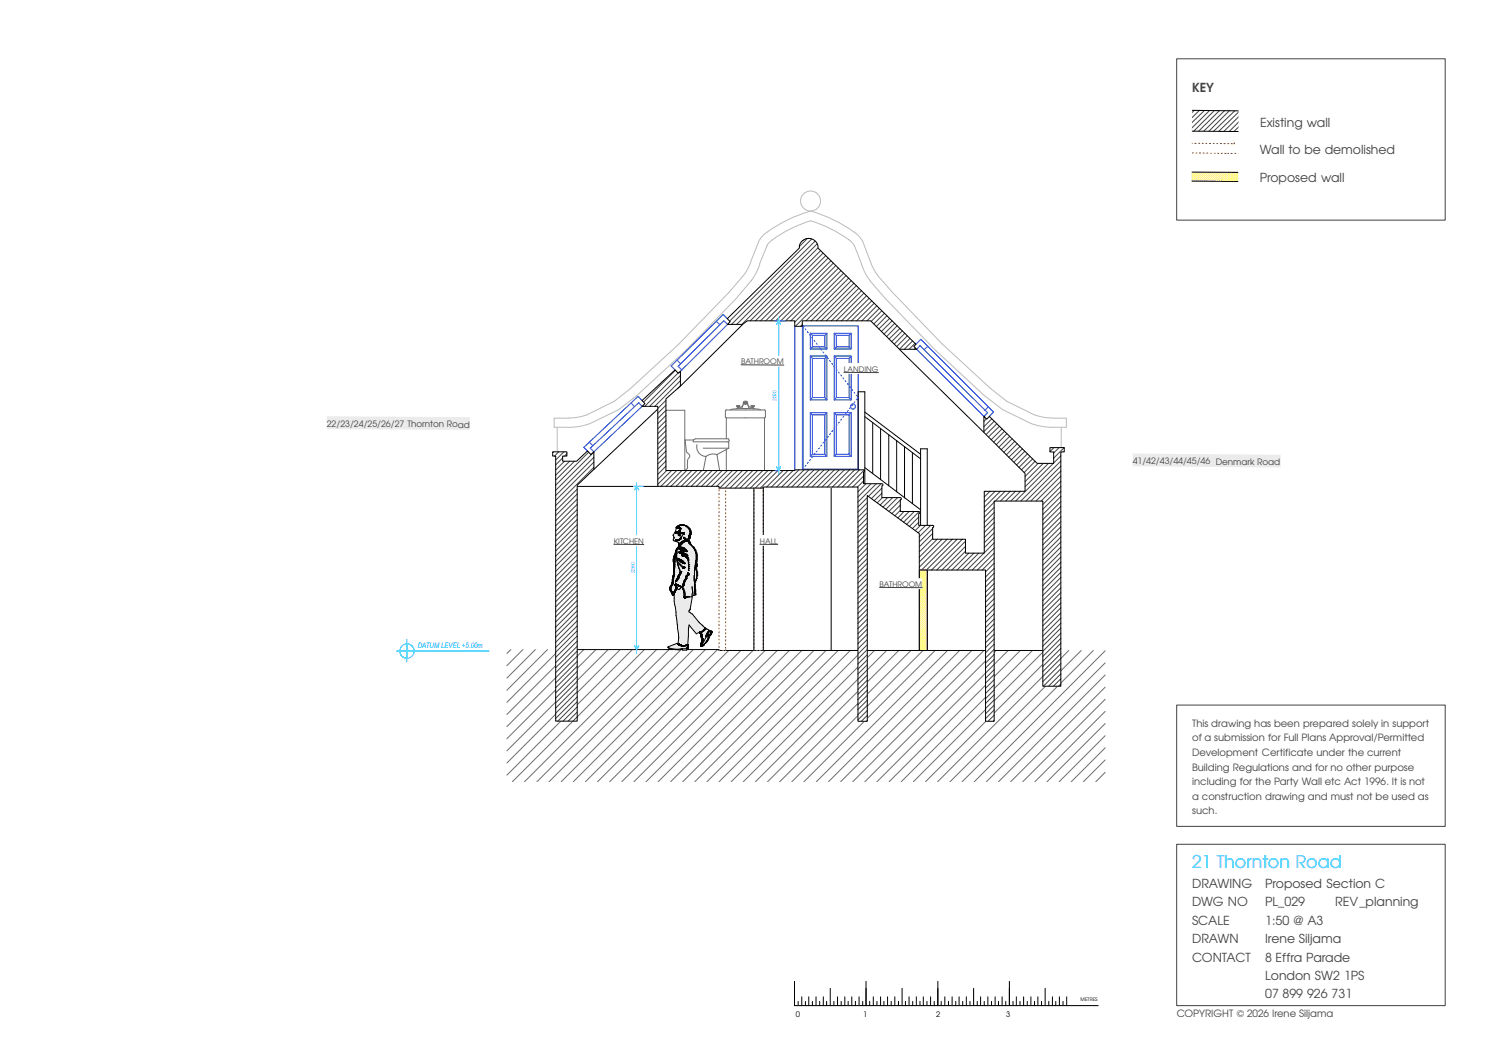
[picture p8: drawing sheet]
<svg xmlns="http://www.w3.org/2000/svg" width="420mm" height="297mm" viewBox="0 0 420 297" stroke-linecap="round" stroke-linejoin="round" font-family="sans-serif">
<defs><g id="words">
<text font-size="4.9" fill="#00adff" x="333" y="242.3">21 Thornton Road</text>
<g font-size="3.5" fill="#424242">
<text x="333" y="25.7">KEY</text>
<text x="352" y="35.4">Existing wall</text>
<text x="351.9" y="43">Wall to be demolished</text>
<text x="351.9" y="50.9">Proposed wall</text>
<text x="333" y="247.9">DRAWING</text>
<text x="353.4" y="247.9">Proposed Section C</text>
<text x="333" y="253.1">DWG NO</text>
<text x="353.4" y="253.1">PL_029</text>
<text x="373" y="253.1">REV</text>
<text x="379.8" y="253.1">_planning</text>
<text x="333" y="258.2">SCALE</text>
<text x="333" y="263.4">DRAWN</text>
<text x="353.4" y="258.2">1:50 @ A3</text>
<text x="353.4" y="263.4">Irene Siljama</text>
<text x="333" y="268.5">CONTACT</text>
<text x="353.4" y="268.5">8 Effra Parade</text>
<text x="353.4" y="273.6">London SW2</text>
<text x="375.5" y="273.6">1PS</text>
<text x="353.4" y="278.7">07</text>
<text x="358.3" y="278.7">899</text>
<text x="365.2" y="278.7">926</text>
<text x="372" y="278.7">731</text>
</g>
<g font-size="2.8" fill="#424242">
<text x="333" y="202.9">This drawing has been prepared solely in support</text>
<text x="333" y="207">of a submission for Full Plans Approval/Permitted</text>
<text x="333" y="211.1">Development Certificate under the current</text>
<text x="333" y="215.1">Building Regulations and for no other purpose</text>
<text x="333" y="219.2">including for the Party Wall etc Act 1996. It is not</text>
<text x="333" y="223.3">a construction drawing and must not be used as</text>
<text x="333" y="227.3">such.</text>
<text x="328.7" y="284">COPYRIGHT © 2026 Irene Siljama</text>
</g>
<g font-size="2.5" fill="#424242">
<text x="91.3" y="119.1">22/23/24/25/26/27 Thornton Road</text>
<text x="316.4" y="129.5">41/42/43/44/45/46 Denmark Road</text>
</g>
<g font-size="2.1" fill="#424242">
<text x="207" y="101.7">BATHROOM</text>
<text x="235.7" y="103.8">LANDING</text>
<text x="171.5" y="151.8">KITCHEN</text>
<text x="212.3" y="151.8">HALL</text>
<text x="245.7" y="163.8">BATHROOM</text>
</g>
<text font-size="2.1" fill="#00cbff" x="116.7" y="181">DATUM LEVEL +5.00m</text>
<g font-size="2.1">
<text x="222.3" y="284">0</text>
<text x="241.1" y="284">1</text>
<text x="261.5" y="284">2</text>
<text x="281.1" y="284">3</text>
</g>
<g font-size="1.4" fill="#00cbff">
<text x="217" y="112" transform="rotate(-90 217 112)">2090</text>
<text x="177.3" y="160.1" transform="rotate(-90 177.3 160.1)">2280</text>
</g>
<text font-size="1.4" x="301.9" y="279.6">METRES</text>
</g></defs>
<g fill="none" stroke="#bbb" stroke-width=".28">
<path d="M207.7 76.9l-4 4.7-14.1 14.5-13.5 12.4-4.4 3.5-7.7 3.8-2.2 .6-3 .3M209.8 78.5l-4.2 4.9-14.1 14.5-13.7 12.6-5 3.9-7.8 3.8a18 18 0 0 1-6.2 1.1h-4v-2.6h4M209.8 72.9l-1 2.4-1.1 1.5M212.3 73.7l-1.2 2.8-1.3 1.9M214.2 68.6a9.7 9.7 0 0 1 4.3-3.4 36.6 36.6 0 0 1 8-3.6 32.9 32.9 0 0 1 11.7 6.3l.5 .7M214.2 68.7l-2 4.9M238.7 68.7l2 4.9M240.7 73.7l.8 2.1 1.6 2.6M241 67.4a10.1 10.1 0 0 0-4.3-3.9 39.1 39.1 0 0 0-10.2-4.6 36.5 36.5 0 0 0-13.5 7l-1.1 1.5-2.1 5.6M241 67.4l2.1 5.6M243.1 78.5l4.3 4.9 14.1 14.5 13.5 12.6 5.1 3.9 7.8 3.8M243.2 72.9l.6 1.8 1.4 2.1"/>
<path d="M245.2 76.9l4.1 4.7 14 14.5 13.5 12.4 4.4 3.5 7.8 3.8 2.1 .6 3 .3M155.7 119.3v6.8M294.2 116.7h3.7v2.6h-3.8a18 18 0 0 1-6.2-1.1M296.5 119.3v5.7"/>
<circle cx="226.4" cy="56.1" r="2.79"/>
</g>
<path d="M141.6 181.3h61.1v.3h106v36.6h-167.1z" fill="#fff"/>
<g fill="none" stroke="#6e6e6e" stroke-width=".28">
<path d="M186.1 114.5h5.2v16.9M202.7 116.4l.2 .2M202.9 114.5h10.7M202.9 114.4l-.2 .3-.1 1.7M204 114.4l1.3-.2 3-.2 2.8 .1 1.4 .3M205.8 113.2v.2M205.9 113.3h.1M206 113.2l.1 .2h-.2M206.1 113.4v.5M206.1 113.5h.2M206.3 113.4v.5M206.4 113.3h.2"/>
<path d="M206.4 113.4h.2M206.4 113.2v.2M206.6 113.2v.2M207.2 114.1l.5-1.9 .6-.2 .5 .2 .5 1.9M207.5 113.2l-.5 .5-1 .2-.1 .2M207.6 112.9l.1-.5 .6-.1 .5 .1 .1 .5M208 112.8v-.4a.34 .34 0 0 1 .4-.1 .34 .34 0 0 1 .1 .5M208 112.6l.5 .1-.3 .2zM208.5 112.6l-.2-.2-.3 .1 .2 .2 .3-.1M209 113.2l.5 .5 1 .2M209.8 113.3h.3M209.9 113.2l-.1 .2h.4l-.1-.2"/>
<path d="M210.2 113.4v.5M210.2 113.5h.2M210.4 113.4v.5M210.4 113.3h.3M210.5 113.2v.2M210.5 113.9l.2 .2M210.7 113.2v.2h-.3M213.6 114.4l.2 .3v1.7M213.6 116.7h-10.7v5.8M213.6 116.7v14.7M213.8 116.4l-.2 .2M191.4 122.8h2.3"/>
<path d="M191.4 122.9l.4 3.3 .9 1.1-.6 1.1v2.3l-.7 .7h9.7l-.8-4.5M193.7 122.8v.5l9.7 .1 .2 .2M193.7 122.8l.6-.3h9.2l.3 .5-.5 .3M194.7 124.1a2.68 2.68 0 0 0 2.5 3.3l1.5-.6 1.6 .1M196.5 125.1h7.1M197.2 127.4l-.7 4M202.9 125.5v5.9M203.6 123.6v1.5M203.6 125.1l-3.3 1.8M142.7 181.3l-1.1 1.1M146.1 181.3l-4.5 4.5M149.6 181.3l-8 8"/>
<path d="M153 181.3l-11.4 11.4M156.3 181.3l-14.7 14.8M159.7 181.3l-18.1 18.2M163.1 181.3l-21.5 21.5M166.5 181.3l-24.9 24.9M169.9 181.3l-28.3 28.3M173.3 181.3l-31.7 31.7M176.7 181.3l-35.1 35.1M180 181.3l-36.9 37M183.4 181.3l-36.9 37M186.9 181.3l-36.9 37M190.3 181.3l-36.9 37"/>
<path d="M193.7 181.3l-36.9 37M197.1 181.3l-37 37M200.4 181.3l-36.9 37M203.6 181.6l-36.7 36.7M207 181.6l-36.7 36.7M210.4 181.6l-36.7 36.7M213.7 181.6l-36.6 36.7M217.1 181.6l-36.6 36.7M220.5 181.6l-36.6 36.7M224 181.6l-36.7 36.7M227.4 181.6l-36.7 36.7M230.8 181.6l-36.7 36.7"/>
<path d="M234.1 181.6l-36.6 36.7M237.5 181.6l-36.6 36.7M240.9 181.6l-36.6 36.7M244.3 181.6l-36.7 36.7M247.7 181.6l-36.7 36.7M251.1 181.6l-36.7 36.7M254.5 181.6l-36.7 36.7M257.9 181.6l-36.7 36.7M261.2 181.6l-36.6 36.7M264.7 181.6l-36.7 36.7M268.1 181.6l-36.7 36.7M271.5 181.6l-36.7 36.7"/>
<path d="M274.9 181.6l-36.7 36.7M278.3 181.6l-36.7 36.7M281.6 181.6l-36.6 36.7M285 181.6l-36.6 36.7M288.4 181.6l-36.6 36.7M291.8 181.6l-36.7 36.7M295.2 181.6l-36.7 36.7M298.6 181.6l-36.7 36.7M302 181.6l-36.6 36.7M305.4 181.6l-36.6 36.7M308.7 198.6l-19.6 19.7M308.7 195.2l-23 23.1"/>
<path d="M308.7 191.8l-26.4 26.5M308.7 188.5l-29.8 29.8M308.7 185.1l-33.2 33.2M308.7 181.7l-36.5 36.6M308.7 215.6l-2.6 2.7M308.7 212.2l-6.1 6.1M308.7 208.8l-9.4 9.5M308.7 205.4l-12.8 12.9M308.7 202l-16.2 16.3"/>
<circle cx="206.2" cy="113.4" r=".08"/>
<circle cx="210.3" cy="113.4" r=".08"/>
</g>
<g fill="none" stroke="#0329d6" stroke-width=".28">
<path d="M200.1 89.7l1 1M203.2 89l-1.1-1.2-14.6 14.4 1.1 1.1M222 91.1v40M224.2 91.1v40M224.3 91h15.4v40h-15.4zM226.4 93h4.6v4.4h-4.6zM226.4 99.4h4.6v12.3h-4.6zM226.4 99.4l.5 .7M226.4 93l.5 .6M226.9 93.6h3.5v3.2h-3.5zM226.9 96.8l-.5 .6M230.4 96.8l.6 .6"/>
<path d="M231 99.4l-.6 .7M231 93l-.6 .6M233 93h4.8v4.4h-4.8zM233 99.4h4.8v12.3h-4.8zM233 99.4l.6 .7M233 93l.6 .6M233.6 93.6h3.6v3.2h-3.6zM233.6 96.8l-.6 .6M237.2 96.8l.6 .6M237.8 99.4l-.6 .7M237.8 93l-.6 .6M255.9 96.1l1.4-1.4 20.3 20.3-1.2 1.2"/>
<path d="M257 96.5l18.9 18.7-1 1-18.8-18.7zM259.2 96.7l-1 .9M176.3 112.5l.9 1M179.4 111.8l-1.1-1.2-15.2 14.3 1 1M189.2 100.6l1 1M189.4 102.3l12.8-12.7 1 1-12.7 12.7zM190.5 103.3l-.4 .3M226.4 115.2h4.6v12.2h-4.6zM226.4 115.2l.5 .6M226.9 100.1h3.5v10.9h-3.5zM226.9 115.8h3.5v11h-3.5zM226.9 111l-.5 .7"/>
<path d="M230.4 111l.6 .7M231 115.2l-.6 .6M233 115.2h4.8v12.2h-4.8zM233 115.2l.6 .6M233.6 100.1h3.6v10.9h-3.6zM233.6 115.8h3.6v11h-3.6zM233.6 111l-.6 .7M237.2 111l.6 .7M237.8 115.2l-.6 .6M239.6 110.8v.4M276.1 113.5l-1 1M164.6 123.4l1.1 1"/>
<path d="M164.9 125.1l13.5-12.7 1 1-13.5 12.7zM226.9 126.8l-.5 .6M230.4 126.8l.6 .6M233.6 126.8l-.6 .6M237.2 126.8l.6 .6"/>
<circle cx="238.3" cy="113.5" r=".7"/>
</g>
<g fill="none" stroke="#000" stroke-width=".28">
<path d="M207.5 90.6l-17.4 17.2M251.2 97.5l23.7 23.2M183.8 114.2l-17.9 16.8M241.6 115l15.6 11.8M241.6 116.3l15.6 11.8M243.8 118v14.2M246 119.7v14.2M161.2 135.8h22.6M239.7 131.1v-21.7h1.9v25.6M241.6 130.5l15.6 11.8M248.3 121.4v14.2M250.5 123v14.3"/>
<path d="M252.7 124.7v14.3M254.9 126.4v14.2M257.2 146.7v-21.4h1.8v21.4M259 159.2v22.4M161.2 181.3h39.7M200.9 181.6h38.7M242.3 181.6h14.5M257.1 181.6h18.2M277.7 181.6h13.6"/>
</g>
<path d="M224.3 91l15.4 20M224.3 131l15.4-20" fill="none" stroke="#0329d6" stroke-width=".28" stroke-dasharray=".3 .7"/>
<g fill="none" stroke="#00cbff" stroke-width=".28">
<path d="M113.7 178.5v6.3M113.7 179.8a2 2 0 0 1 2 2h-2zM110.8 181.8h25.8M111.7 181.8h2v2a2 2 0 0 1-2-2z"/>
<circle cx="113.7" cy="181.8" r="2.01"/>
</g>
<path d="M154.4 126.1h3.9v1.2h-1.1v1.4h3.9l3-2.8 .9 1 .9-.8v4.9l-4.7 4.4v65.9h-6v-74h-.8z" fill="#fff"/>
<g fill="none" stroke="#424242" stroke-width=".28">
<path d="M154.6 126.1l-.2 .3M156.1 126.1l-1.2 1.2M157.2 127.8l-2 2M157.5 126.1l-2.3 2.3M157.7 128.8l-2.5 2.4M158.4 126.6l-.7 .7M159.1 128.8l-3.9 3.9M160.5 128.8l-5.3 5.2M161.2 139.3l-6 6.1M161.2 137.9l-6 6M161.2 136.6l-6 6M164.5 126.2l-9.3 9.3"/>
<path d="M165.9 130.5l-10.7 10.6M165.9 129l-10.7 10.7M165.9 127.7l-10.7 10.6M165.9 126.2l-10.7 10.7M161.2 159.2l-6 6M161.2 157.7l-6 6M161.2 156.4l-6 6M161.2 154.9l-6 6M161.2 153.5l-6 6M161.2 152l-6 6.1M161.2 150.7l-6 6M161.2 149.3l-6 6"/>
<path d="M161.2 147.8l-6 6M161.2 146.5l-6 6M161.2 145l-6 6M161.2 143.6l-6 6M161.2 142.2l-6 6M161.2 140.8l-6 6M161.2 179l-6 6M161.2 177.5l-6 6M161.2 176.1l-6 6M161.2 174.7l-6 6M161.2 173.3l-6 6M161.2 171.9l-6 6"/>
<path d="M161.2 170.5l-6 6M161.2 169.1l-6 6M161.2 167.6l-6 6M161.2 166.2l-6 6M161.2 164.8l-6 6M161.2 163.4l-6 6M161.2 162l-6 6M161.2 160.6l-6 6M161.2 198.8l-2.5 2.5M161.2 197.3l-3.9 4M161.2 195.9l-5.4 5.4M161.2 194.5l-6 6.1"/>
<path d="M161.2 193.1l-6 6M161.2 191.7l-6 6M161.2 190.2l-6 6M161.2 188.9l-6 6M161.2 187.4l-6 6M161.2 186l-6 6M161.2 184.6l-6 6.1M161.2 183.2l-6 6M161.2 181.8l-6 6M161.2 180.4l-6 6M161.2 200.1l-1.1 1.2"/>
</g>
<path d="M154.4 126.1h4v1.2h-1.2v1.5h3.9l3-2.9 1 1 .8-.8v4.9l-4.7 4.5v65.8h-6v-74h-.8z" fill="none" stroke="#000" stroke-width=".28"/>
<path d="M179.4 111.8l9.2-8.5 .9 .9 .6-.6v4.2l-4.1 3.6v20l55.2-.2a.3 .3 0 0 1 .3 .3 .3 .3 0 0 1-.3 .3v3.2h5.2a.3 .3 0 0 1 .3 .3 .3 .3 0 0 1-.3 .3v3.3h5.1a.3 .3 0 0 1 .3 .3 .3 .3 0 0 1-.3 .3v3.3h5.1a.3 .3 0 0 1 .3 .3 .3 .3 0 0 1-.3 .3v3.3h3.9a.3 .3 0 0 1 .3 .3 .3 .3 0 0 1-.3 .3v3.2h9.2v3.9h5.3v-17.2h11.4v-5l-11.5-11.5v-4.5l.7 .8 .8-.7 13.3 13.1h4.7v-3.2h-1.1v-1.2h4v1.2h-.9v65.4h-5.1v-51.7h-13.6v61.5h-2.4v-42.3h-18.2v22.5h-.3v-32.6l-14.5-10.6v63h-2.6v-65.4h-26.5v.3h-12.3v-.5h-17.1v-22.4h-4.4l.8-.7z" fill="#fff"/>
<g fill="none" stroke="#424242" stroke-width=".28">
<path d="M186.1 118.8l-2.3 2.3M186.1 117.4l-2.3 2.3M186.1 116l-2.3 2.3M186.1 114.5l-2.3 2.3M186.1 113.1l-2.3 2.3M186.1 111.7l-2.3 2.3M188.7 103.4l-8.9 8.9M189.4 104.1l-9.3 9.3M190.1 107.7l-.8 .8M190.1 106.2l-7.2 7.2M190.1 104.8l-8.6 8.6M274.9 116.2h.1"/>
<path d="M275.5 116.9l-.6 .8M277.1 116.9l-2.2 2.2M277.7 117.6l-2.8 2.9M278.5 118.3l-3 3M279.2 119l-3.1 3M280 119.7l-3.1 3.1M186.1 130.1l-2.3 2.3M186.1 128.7l-2.3 2.3M186.1 127.2l-2.3 2.3M186.1 125.9l-2.3 2.3M186.1 124.4l-2.3 2.3M186.1 123l-2.3 2.3"/>
<path d="M186.1 121.7l-2.3 2.2M186.1 120.2l-2.3 2.3M186.2 131.4l-2.4 2.4M187.6 131.4l-3.8 3.8M189 131.4l-4.4 4.4M190.5 131.4l-4.4 4.4M191.8 131.4l-4.4 4.4M193.3 131.4l-4.5 4.4M194.7 131.4l-4.4 4.4M196 131.4l-4.4 4.4M197.5 131.4l-4.4 4.4M198.9 131.4l-4.4 4.4"/>
<path d="M200.4 131.4l-4.4 4.4M201.7 131.4l-4.4 4.4M203.2 131.4l-4.4 4.4M204.6 131.4l-4.4 4.4M206 131.4l-5 4.9M207.4 131.4l-4.9 4.9M208.8 131.4l-4.9 4.9M210.3 131.4l-4.9 4.9M211.6 131.4l-4.9 4.9M213.1 131.4l-4.9 4.9M214.5 131.4l-4.9 4.9M215.9 131.4l-5 4.9"/>
<path d="M217.3 131.4l-4.9 4.9M218.7 131.4l-4.5 4.6M220.1 131.4l-4.6 4.6M221.5 131.4l-4.5 4.6M223.2 131.1l-4.8 4.9M224.7 131.1l-4.9 4.9M226 131.1l-4.8 4.9M227.5 131.1l-4.9 4.9M228.9 131.1l-4.8 4.9M230.3 131.1l-4.9 4.9M231.7 131.1l-4.8 4.9M233.1 131.1l-4.8 4.9"/>
<path d="M234.5 131.1l-4.8 4.9M235.9 131.1l-4.8 4.9M237.4 131.1l-4.9 4.9M238.8 131.1l-4.8 4.9M240.2 131.1l-4.9 4.9M241.3 134.3l-1.7 1.7M241.3 132.9l-3.1 3.1M241.4 131.2l-4.6 4.8M241.9 135l-2.3 2.3M242.3 138.9l-2.7 2.6M243.4 135l-3.8 3.8M244.8 135l-5.2 5.2"/>
<path d="M246.2 135l-3.6 3.6M246.3 137.7l-2.1 2.1M246.3 136.3l-2.8 2.9M246.5 138.9l-1.4 1.5M247.9 138.9l-2 2.1M249.4 138.9l-2.7 2.6M250.7 138.9l-3.2 3.2M251.5 139.6l-3.1 3.1M251.8 139.3l-.1 .1M275.2 137.1l-.2 .3M276.6 137.1l-1.6 1.7M278 137.1l-3 3.1"/>
<path d="M279.4 137.1l-4.4 4.5M280.6 120.4l-3 3M280.8 137.1l-2.7 2.8M281.3 121.1l-3 3M282.1 121.8l-3.1 3.1M282.2 137.1l-2.7 2.8M282.7 122.5l-3 3M283.5 123.2l-3 3M283.7 137.1l-2.7 2.8M284.2 123.9l-3.1 3.1M284.9 124.6l-3.1 3.1M285.1 137.1l-2.7 2.8"/>
<path d="M285.6 125.3l-3 3M286.3 126l-3 3M287.1 126.6l-3.1 3.2M287.7 127.4l-3 3.1M288.5 128.1l-3.1 3M289.2 128.8l-3.1 3.1M290 129.4l-3.6 3.6M291.5 129.4l-5.1 5M292.9 129.4l-6.5 6.5M294.3 129.4l-10.5 10.5M294.4 125l-1.1 1.1M295.9 125l-1.6 1.5"/>
<path d="M296.4 138.6l-5.1 5.1M296.4 137.1l-5.1 5.1M296.4 135.8l-5.1 5.1M296.4 134.4l-5.5 5.5M296.4 132.9l-7 7M296.4 131.5l-8.4 8.4M296.4 130.1l-9.8 9.8M296.4 128.7l-11.2 11.2M296.4 127.2l-2.1 2.1M297.3 125l-3 2.9M242.3 158.7l-2.7 2.7M242.3 153.1l-2.7 2.6"/>
<path d="M242.3 151.7l-2.7 2.6M242.3 155.9l-2.7 2.7M242.3 154.5l-2.7 2.6M242.3 157.3l-2.7 2.6M242.3 150.3l-2.7 2.6M242.3 148.8l-2.7 2.7M242.3 147.4l-2.7 2.6M242.3 146l-2.7 2.7M242.3 144.6l-2.7 2.6M242.3 143.2l-2.7 2.6M242.3 141.8l-2.7 2.6M242.3 140.4l-2.7 2.6"/>
<path d="M251.5 142.5l-1.5 1.5M251.5 141l-2.4 2.4M252.5 142.8l-1.7 1.8M254 142.8l-2.4 2.4M255.4 142.8l-3 3M256.7 144.3l-2.7 2.7M256.7 145.8l-1.8 1.8M256.8 142.8l-3.5 3.6M257.1 159.5l-.3 .3M257.1 146.7l-1.4 1.5M258.5 146.7l-2 2M260 146.7l-3.2 3.1"/>
<path d="M260.6 150.4l-3.8 3.7M260.6 148.9l-3.8 3.7M260.6 147.6l-3.8 3.7M261.8 150.5l-5 5M263.2 150.5l-6.4 6.4M264.6 150.5l-7.8 7.8M266.1 150.5l-8.7 8.7M267.4 150.5l-8.6 8.7M268.9 150.5l-8.7 8.7M269.7 153.9l-5.2 5.3M269.7 152.6l-6.6 6.6M269.7 151.1l-8 8.1"/>
<path d="M270.6 154.4l-4.7 4.8M272.1 154.4l-4.8 4.8M273.4 154.4l-4.7 4.8M274.9 154.4l-4.8 4.8M277.7 158.7l-2.4 2.4M277.7 157.2l-2.4 2.5M277.7 155.8l-3.3 3.4M277.7 154.4l-4.7 4.8M277.7 153l-6.1 6.2M277.7 151.5l-2.7 2.8M277.7 150.1l-2.7 2.8M277.7 148.7l-2.7 2.8"/>
<path d="M277.7 147.3l-2.7 2.8M277.7 145.9l-2.7 2.8M277.7 144.5l-2.7 2.8M277.7 143.1l-2.7 2.8M277.7 141.6l-2.7 2.8M277.7 140.2l-2.7 2.8M296.4 159.8l-5.1 5M296.4 158.4l-5.1 5.1M296.4 157l-5.1 5M296.4 155.5l-5.1 5.1M296.4 154.2l-5.1 5M296.4 152.7l-5.1 5.1"/>
<path d="M296.4 151.3l-5.1 5.1M296.4 149.9l-5.1 5.1M296.4 148.5l-5.1 5.1M296.4 147.1l-5.1 5M296.4 145.6l-5.1 5.1M296.4 144.3l-5.1 5M296.4 142.8l-5.1 5.1M296.4 141.4l-5.1 5.1M296.4 140l-5.1 5.1M242.3 180l-2.7 2.6M242.3 178.5l-2.7 2.7M242.3 177.1l-2.7 2.6"/>
<path d="M242.3 175.7l-2.7 2.6M242.3 174.3l-2.7 2.6M242.3 171.4l-2.7 2.7M242.3 170.1l-2.7 2.6M242.3 168.6l-2.7 2.7M242.3 164.4l-2.7 2.6M242.3 163l-2.7 2.6M242.3 172.9l-2.7 2.6M242.3 167.2l-2.7 2.6M242.3 165.8l-2.7 2.7M242.3 161.5l-2.7 2.7M242.3 160.2l-2.7 2.6"/>
<path d="M257.1 179.3l-.3 .3M257.1 177.9l-.3 .2M257.1 176.4l-.3 .3M257.1 175.1l-.3 .2M257.1 173.6l-.3 .3M257.1 172.2l-.3 .3M257.1 170.8l-.3 .2M257.1 169.4l-.3 .3M257.1 168l-.3 .2M257.1 166.5l-.3 .3M257.1 165.2l-.3 .2M257.1 163.7l-.3 .3"/>
<path d="M257.1 162.3l-.3 .2M257.1 160.9l-.3 .2M277.7 179.8l-2.4 2.5M277.7 178.4l-2.4 2.4M277.7 177l-2.4 2.5M277.7 175.6l-2.4 2.4M277.7 174.1l-2.4 2.5M277.7 172.8l-2.4 2.4M277.7 171.4l-2.4 2.4M277.7 169.9l-2.4 2.5M277.7 168.6l-2.4 2.4M277.7 167.1l-2.4 2.5"/>
<path d="M277.7 165.7l-2.4 2.4M277.7 164.2l-2.4 2.5M277.7 162.9l-2.4 2.4M277.7 161.4l-2.4 2.5M277.7 160l-2.4 2.5M296.4 179.6l-5.1 5M296.4 178.2l-5.1 5.1M296.4 176.8l-5.1 5M296.4 175.3l-5.1 5.1M296.4 174l-5.1 5.1M296.4 172.5l-5.1 5.1M296.4 171.1l-5.1 5.1"/>
<path d="M296.4 169.7l-5.1 5M296.4 168.3l-5.1 5.1M296.4 166.9l-5.1 5M296.4 165.4l-5.1 5.1M296.4 164.1l-5.1 5M296.4 162.6l-5.1 5.1M296.4 161.2l-5.1 5.1M242.3 199.7l-1.6 1.6M242.3 198.4l-2.7 2.6M242.3 196.9l-2.7 2.6M242.3 195.5l-2.7 2.6M242.3 192.7l-2.7 2.6"/>
<path d="M242.3 191.2l-2.7 2.7M242.3 189.9l-2.7 2.6M242.3 188.5l-2.7 2.6M242.3 185.6l-2.7 2.6M242.3 184.2l-2.7 2.6M242.3 182.8l-2.7 2.6M242.3 181.3l-2.7 2.7M242.3 194.1l-2.7 2.7M242.3 187l-2.7 2.6M257.1 180.7l-.3 .2M277.7 199.6l-1.6 1.7M277.7 198.2l-2.4 2.4"/>
<path d="M277.7 196.8l-2.4 2.5M277.7 195.4l-2.4 2.5M277.7 194l-2.4 2.4M277.7 192.6l-2.4 2.5M277.7 191.2l-2.4 2.4M277.7 189.7l-2.4 2.5M277.7 188.3l-2.4 2.4M277.7 186.9l-2.4 2.5M277.7 185.5l-2.4 2.4M277.7 184.1l-2.4 2.4M277.7 182.7l-2.4 2.5M277.7 181.3l-2.4 2.4"/>
<path d="M296.4 190.9l-.7 .7M296.4 189.5l-2.1 2.1M296.4 188.1l-3.5 3.5M296.4 186.7l-4.9 4.9M296.4 185.2l-5.1 5.1M296.4 183.8l-5.1 5.1M296.4 182.4l-5.1 5.1M296.4 181l-5.1 5.1M242.3 201.2l-.2 .1M277.7 201.1l-.2 .2"/>
</g>
<path d="M179.4 111.8l9.2-8.5 .9 .9 .6-.6v4.2l-4.1 3.6v20l55.2-.2a.3 .3 0 0 1 .3 .3 .3 .3 0 0 1-.3 .3v3.2h5.2a.3 .3 0 0 1 .3 .3 .3 .3 0 0 1-.3 .3v3.3h5.1a.3 .3 0 0 1 .3 .3 .3 .3 0 0 1-.3 .3v3.3h5.1a.3 .3 0 0 1 .3 .3 .3 .3 0 0 1-.3 .3v3.3h3.9a.3 .3 0 0 1 .3 .3 .3 .3 0 0 1-.3 .3v3.2h9.2v3.9h5.3v-17.2h11.4v-5l-11.5-11.5v-4.5l.7 .8 .8-.7 13.3 13.1h4.7v-3.2h-1.1v-1.2h4v1.2h-.9v65.4h-5.1v-51.7h-13.6v61.5h-2.4v-42.3h-18.2v22.5h-.3v-32.6l-14.5-10.6v63h-2.6v-65.4h-26.5v.3h-12.3v-.5h-17.1v-22.4h-4.4l.8-.7z" fill="none" stroke="#000" stroke-width=".28"/>
<path d="M224 67.3a2.61 2.61 0 0 1 2.9-.5 2.61 2.61 0 0 1 1.6 2.4l27.4 26.9-.6 .6 .8 .8h-4.8l-8.1-7.9h-19.1v1.5h-2.1v-1.5h-13.2l-1.4 1h-4.2l.8-.8-.8-.8 20.1-19.8 .1-.8z" fill="#fff"/>
<g fill="none" stroke="#424242" stroke-width=".28">
<path d="M225.5 66.6l-2.2 2.2M226.8 66.7l-23 22.9M227.7 67.3l-23.4 23.3M228.3 68.1l-22.5 22.5M228.5 69.2l-21.3 21.4M229.2 70l-19.6 19.6M229.9 70.7l-18.9 18.9M230.7 71.4l-18.2 18.2M231.4 72l-17.5 17.6M232.1 72.8l-16.8 16.8M232.8 73.5l-16.1 16.1M233.5 74.2l-15.4 15.4"/>
<path d="M234.2 74.8l-14.7 14.8M234.9 75.6l-14 14M235.7 76.3l-13.7 13.6M236.3 76.9l-14.1 14.2M237.1 77.6l-11.9 12M237.8 78.4l-11.2 11.2M238.5 79.1l-10.5 10.5M239.2 79.7l-9.8 9.9M224.2 90.6l-.6 .5M239.9 80.5l-9.1 9.1M240.7 81.2l-8.4 8.4M241.3 81.9l-7.7 7.7"/>
<path d="M242.1 82.5l-7 7.1M242.8 83.3l-6.3 6.3M243.5 84l-5.6 5.6M244.2 84.7l-4.9 4.9M245 85.3l-4.3 4.3M245.7 86.1l-3.5 3.5M246.3 86.8l-2.9 2.9M247.1 87.4l-3 3M247.8 88.1l-3 3.1M248.5 88.9l-3 2.9M249.2 89.6l-2.9 2.9M250 90.2l-3.1 3.1"/>
<path d="M250.7 90.9l-3 3.1M251.4 91.7l-3 2.9M252.1 92.4l-3.1 3M252.8 93l-3 3.1M253.5 93.7l-3 3.1M254.2 94.5l-3 3M255 95.2l-2.4 2.3M255.7 95.8l-1.7 1.7M255.7 97.2l-.3 .3"/>
</g>
<path d="M224 67.3a2.61 2.61 0 0 1 2.9-.5 2.61 2.61 0 0 1 1.6 2.4l27.4 26.9-.6 .6 .8 .8h-4.8l-8.1-7.9h-19.1v1.5h-2.1v-1.5h-13.2l-1.4 1h-4.2l.8-.8-.8-.8 20.1-19.8 .1-.8z" fill="none" stroke="#000" stroke-width=".28"/>
<path d="M189.2 146.9h.3a2.07 2.07 0 0 1 3.1 .9 1.82 1.82 0 0 1 0 1.9l-.2 .7-.4 .3 .4 .6 .1-1.2-.5 .7 .6 .9a4.9 4.9 0 0 1 1.7 5.6l-.1 1.2a5.1 5.1 0 0 1-.2 4.2l.2 3.5-.5 .1-.1-.9-.3 .4-.5 4.3-.3 .4v.3l.9 .6 2.2 2.6 1.4 1.4 1.6 .8v.5l-.5 .6a3.7 3.7 0 0 1-2.2 3l.2-1.8-.6-2.1-1 .5-2-2.4-.4 5.2-.3 1.8h-1.1l-.3-.3-.7 .2-2.7-.2-.5-.5 2.8-1.2a6.1 6.1 0 0 0 0-4.1l-.9-6.9-.1-3.4-.4 1-.2-.4a1.73 1.73 0 0 1-.1-2.6 24 24 0 0 0 .6-7.1l.5-1.7a2.28 2.28 0 0 1 1-1.8l.1-.6-.4-.6-1.2-.3-.1-.4 .2-.6h-.1l-.2-.6a3.3 3.3 0 0 0 .9-2.1z" fill="#ebebeb"/>
<g fill="none" stroke="#000" stroke-width=".28">
<path d="M210.6 136.3v45.3M213.2 136.3v45.3M232.2 136.3v45.3M188.1 156.1h.1M188.1 156.3h.1M188.1 156.4h.1M188.1 156.5h.1M188.1 156.6h.1M188.1 156.8h.1M188.2 155.7h.1M188.2 155.9h.1M188.2 157h.1"/>
<path d="M188.2 157.2h.1M188.2 158.7h.1M188.2 158.8h.1M188.2 158.9h.1M188.2 159h.1M188.2 159.1h.1M188.2 159.2h.1M188.2 159.3h.1M188.2 159.4h.1M188.2 159.5h.1M188.2 159.6h.1M188.2 159.7h.1"/>
<path d="M188.2 159.8h.1M188.2 159.9h.1M188.2 155.9v1.1M188.2 157l.1 .3M188.3 157.1h.1M188.3 157.3h.1M188.3 157.4h.1M188.3 157.5h.1M188.3 157.6h.1M188.3 157.7h.1M188.3 155.3h.1M188.3 155.4h.1"/>
<path d="M188.3 157.8h.1M188.3 157.9h.1M188.3 158h.1M188.3 158.1h.1M188.3 158.2h.1M188.3 158.3h.1M188.3 158.5h.1M188.3 158.6h.1M188.3 150l.1 .1M188.3 150l-.1 .9a1.51 1.51 0 0 1 1.6 1M188.3 155.3l-.1 .6M188.3 156.2h.1"/>
<path d="M188.3 156.3h.1M188.3 156.4h.1M188.3 156.5h.1M188.3 156.6h.1M188.3 156.7h.1M188.3 156.8h.1M188.3 156.9h.1M188.3 157h.1M188.3 155.2h.1M188.3 156.2l-.1 4.3M188.3 157.6v.1M188.4 155.8h.1"/>
<path d="M188.4 155.9h.1M188.4 156h.1M188.4 156.1h.1M188.4 155h.1M188.4 156.1l-.1 .1M188.5 155.3h.1M188.5 155.4h.1M188.5 155.6h.1M188.5 154.8h.1M188.5 154.8l-.2 .5M188.6 155h.1M188.6 155.1h.1"/>
<path d="M188.6 155.2h.1M188.6 154.7h.1M188.6 155l-.2 1.1M188.7 148.6h.1M188.7 148.7h.1M188.7 148.4h.1M188.7 150.8h.1M188.7 154.2h.1M188.7 154.3h.1M188.7 154.4h.1M188.7 154.5h.1M188.7 154.6h.1"/>
<path d="M188.7 154.7h.1M188.7 154.8h.1M188.7 154.9h.1M188.7 148.4l-.7 1 .3 .6M188.7 148.6v.1M188.7 154.9l-.1 .1M188.7 154.6l-.2 .2M188.8 148.7h.1M188.8 148.6h.1M188.8 148.4h.1M188.8 150.8h.1M188.8 153.8h.1"/>
<path d="M188.8 153.9h.1M188.8 154h.1M188.8 154.4h.1M188.8 153.8l-.1 1.1M188.8 148.6v.1M188.8 154.4l-.1 .1M188.8 148.5h.1M188.8 153.7h.1M188.8 148.4v.1M188.8 153.7v.1M188.9 147.2h.1M188.9 147.3h.1"/>
<path d="M188.9 147.4h.1M188.9 148.8h.1M188.9 148.7h.1M188.9 148.5h.1M188.9 150.8h.1M188.9 153.5h.1M188.9 147.2v.2M188.9 148.7v.1M188.9 147.5l-.2 .9M189 147.1h.1M189 147.2h.1M189 147.4h.1"/>
<path d="M189 147.5h.1M189 150.8h.1M189 153.3h.1M189 147.1v.1M189 147.4v.1M189 153.3l-.2 .4M189.1 147.1h.1M189.1 147.5h.1M189.1 150.8h.1M189.1 153.2h.1M189.1 153.9v2.6l1 3.1M189.1 153.2l-.1 .1"/>
<path d="M189.2 147h.1M189.2 147.1h.1M189.2 147.5h.1M189.2 150.8h.1M189.2 153.1h.1M189.2 147h.2M189.2 147v.1M189.2 153.3h.1M189.3 147h.1M189.3 147.5h.1M189.3 150.8h.1M189.3 153.3h.1"/>
<path d="M189.3 153h.1M189.3 156.4h.1M189.3 153l-.2 .2M189.3 156.4h.3M189.4 146.9h.1M189.4 147h.1M189.4 147.5h.1M189.4 150.8h.1M189.4 153.2h.1M189.4 156.4h.1M189.4 146.9v.1M189.4 156l.3 .1"/>
<path d="M189.4 153.2l-.1 .1M189.4 156.8l1.5 1.5M189.4 150.7h.1M189.4 153.1h.1M189.4 152.8h.1M189.4 156h.1M189.4 152.8l-.1 .2M189.4 153.1v.1M189.4 150.7l-.7 .1M189.4 150.7h.3M189.4 157.3l1.3 1.3h.3M189.5 146.9h.1"/>
<path d="M189.5 147.5h.1M189.5 149.1h.1M189.5 149.2h.1M189.5 149.3h.1M189.5 149.4h.1M189.5 150.7h.1M189.5 153.1h.1M189.5 152.7h.1M189.5 156.4h.1M189.5 149.1v.3M189.5 152.7l-.1 .1M189.5 153.1h-.1"/>
<path d="M189.6 146.7h.1M189.6 147.4h.1M189.6 149h.1M189.6 149.1h.1M189.6 149.4h.1M189.6 149.5h.1M189.6 150.7h.1M189.6 153h.1M189.6 152.6h.1M189.6 156.1h.1M189.6 156.4h.1M189.6 146.8l-.1 .1"/>
<path d="M189.6 147.4l-.6 .1M189.6 147.4h.3M189.6 149v.1M189.6 149.4v.1M189.6 152.6l-.1 .1M189.6 153l-.1 .1M189.6 156.4h.2M189.7 146.7h.1M189.7 147.4h.1M189.7 149h.1M189.7 148.9h.1M189.7 148.6h.1"/>
<path d="M189.7 148.2h.1M189.7 148.3h.1M189.7 148.4h.1M189.7 148.5h.1M189.7 150.7h.1M189.7 150.6h.1M189.7 152h.1M189.7 152.1h.1M189.7 152.2h.1M189.7 152.3h.1M189.7 152.4h.1M189.7 152.5h.1"/>
<path d="M189.7 152.6h.1M189.7 153h.1M189.7 154.1h.1M189.7 154.2h.1M189.7 156.1h.1M189.7 156.4h.1M189.7 148.2v.4M189.7 148.9v.1M189.7 150.6v.1M189.7 152v.6M189.7 154.1v.2h.2M189.7 156.1l.1 .1"/>
<path d="M189.8 146.6h.1M189.8 147.4h.1M189.8 148.8h.1M189.8 148.7h.1M189.8 148.6h.1M189.8 148.1h.1M189.8 148.2h.1M189.8 150.6h.1M189.8 151.8h.1M189.8 151.9h.1M189.8 152h.1M189.8 152.4h.1"/>
<path d="M189.8 152.9h.1M189.8 152.5h.1M189.8 154.1h.1M189.8 154.3h.1M189.8 156.2h.1M189.8 156.5h.1M189.8 156.4h.1M189.8 146.6l-.1 .1M189.8 146.6h.2M189.8 156.5l.1 .1M189.8 148.6l-.1 .3M189.8 148.1v.1"/>
<path d="M189.8 151.8v.2M189.8 152.4v.1M189.8 156.4v.1M189.8 152.9l-.1 .1M189.8 152.5l-.2 .1M189.9 146.6h.1M189.9 147.5h.1M189.9 147.4h.1M189.9 150.5h.1M189.9 151.7h.1M189.9 152.3h.1M189.9 152.9h.1"/>
<path d="M189.9 159.9h.1M189.9 154h.1M189.9 154.3h.1M189.9 154.4h.1M189.9 156.2h.1M189.9 156.5h.1M189.9 147.4v.1M189.9 151.7l-.1 .1M189.9 154.3v.1M189.9 159.9v.3M189.9 152.3l-.1 .1M189.9 153.4h.1"/>
<path d="M189.9 154.4h.3M189.9 156.2v.1M189.9 147.6h.1M189.9 150.4h.1M189.9 151.6h.1M189.9 152.1h.1M189.9 152.2h.1M189.9 159.8h.1M189.9 153.3h.1M189.9 156.3h.1M189.9 156.6h.1M189.9 150.4l-.1 .2"/>
<path d="M189.9 147.5v.2M189.9 151.6v.1M189.9 152.1v.1M189.9 159.8v.1M189.9 152.2v.1M189.9 147.6l-.1 .5M189.9 154l-.1 .1M189.9 153.3h.5M189.9 154l.2 .2M190 146.6h.1M190 150.4h.1M190 150.3h.1"/>
<path d="M190 151.5h.1M190 152h.1M190 152.8h.1M190 159.7h.1M190 159.8h.1M190 154.1h.1M190 154.4h.1M190 153.3h.1M190 153.4h.1M190 153.5h.1M190 156.3h.1M190 156.6h.1"/>
<path d="M190 156.7h.1M190 150.4h-.1M190 150.3v.1M190 151.5l-.1 .1M190 152l-.1 .1M190 153.4v.1M190 156.6v.1M190 159.7v.1M190 153.5h.2M190 154.2h.3M190 156.3l.1 .1M190.1 146.5h.1"/>
<path d="M190.1 150.3h.1M190.1 150.2h.1M190.1 151.5h.1M190.1 152h.1M190.1 152.8h.1M190.1 159.6h.1M190.1 159.7h.1M190.1 154.2h.1M190.1 154.4h.1M190.1 153.3h.1M190.1 153.5h.1M190.1 156.4h.1"/>
<path d="M190.1 156.7h.1M190.1 156.8h.1M190.1 146.5l1.3 .2M190.1 146.5l-.1 .1M190.1 150.2v.1M190.1 151.5h-.1M190.1 156.7v.1M190.1 159.6v.1M190.2 146.5h.1M190.2 151.5h.1M190.2 151.9h.1M190.2 152.8h.1"/>
<path d="M190.2 159.6h.1M190.2 154.2h.1M190.2 154.4h.1M190.2 153.3h.1M190.2 153.5h.1M190.2 156.4h.1M190.2 156.8h.1M190.2 156.9h.1M190.2 153.5l.2 .1M190.2 154.4l.1 .1M190.2 156.8v.1M190.3 146.5h.1"/>
<path d="M190.3 148.7h.1M190.3 148.8h.1M190.3 151.4h.1M190.3 151.8h.1M190.3 152.8h.1M190.3 154.2h.1M190.3 154.5h.1M190.3 153.3h.1M190.3 153.6h.1M190.3 156.4h.1M190.3 156.9h.1M190.3 157h.1"/>
<path d="M190.3 148.7v.1M190.3 156.9v.1M190.3 148.8l-.3 .9-.4-.2M190.3 154.5h.2M190.3 156.4l.1 .1M190.4 146.5h.1M190.4 148.7h.1M190.4 151.3h.1M190.4 151.7h.1M190.4 152.8h.1M190.4 154.2h.1M190.4 154.5h.1"/>
<path d="M190.4 153.3h.1M190.4 153.6h.1M190.4 156.5h.1M190.4 157h.1M190.4 151.3l-.2 .2M190.4 148.7h.4M190.4 151.7l-.4 .3M190.4 153.6l.1 .1M190.4 153.3l.1 .1M190.5 146.5h.1M190.5 148.7h.1M190.5 151.3h.1"/>
<path d="M190.5 151.6h.1M190.5 152.8h.1M190.5 154.2h.1M190.5 154.5h.1M190.5 154.9h.1M190.5 155h.1M190.5 155.1h.1M190.5 153.4h.1M190.5 153.7h.1M190.5 156.5h.1M190.5 157h.1M190.5 152.8l-.6 .1"/>
<path d="M190.5 151.6l-.1 .1M190.5 154.5l.2 .1M190.5 154.9v.2M190.5 156.5v.1M190.5 152.8v.1M190.5 151.2h.1M190.5 152.9h.1M190.5 154.6h.1M190.5 154.8h.1M190.5 156.6h.1M190.5 154.8v.1M190.5 157l.2 .1"/>
<path d="M190.5 152.9h.2M190.5 154.2l.1 .1M190.5 154.8l.1 .1M190.5 156.6l.2 .2M190.6 146.5h.1M190.6 148.7h.1M190.6 151.2h.1M190.6 151.5h.1M190.6 152.9h.1M190.6 154.3h.1M190.6 154.6h.1M190.6 154.9h.1"/>
<path d="M190.6 155.1h.1M190.6 153.4h.1M190.6 153.7h.1M190.6 156.7h.1M190.6 157.1h.1M190.6 154.3l.2 .1M190.6 151.5l-.1 .1M190.6 151.2l-.1 .1M190.6 153.4l.2 .1M190.6 155.1l.1 .1M190.6 154.9h.2M190.6 153.7h.2"/>
<path d="M190.7 146.5h.1M190.7 148.7h.1M190.7 151.1h.1M190.7 151.5h.1M190.7 152.9h.1M190.7 154.3h.1M190.7 154.7h.1M190.7 154.6h.1M190.7 154.9h.1M190.7 155.2h.1M190.7 153.5h.1M190.7 153.7h.1"/>
<path d="M190.7 156.8h.1M190.7 157.1h.1M190.7 156.8l.1 .1M190.7 152.9l.1 .1M190.7 151.5h-.1M190.7 154.6v.1M190.7 157.1l.4 .1M190.7 154.7h.2M190.7 155.2h.3M190.8 146.5h.1M190.8 148.7h.1M190.8 151.4h.1"/>
<path d="M190.8 153h.1M190.8 158.6h.1M190.8 154.4h.1M190.8 154.7h.1M190.8 154.9h.1M190.8 155h.1M190.8 155.2h.1M190.8 153.6h.1M190.8 153.5h.1M190.8 153.7h.1M190.8 153.8h.1M190.8 156.9h.1"/>
<path d="M190.8 157.2h.1M190.8 148.7l.1 .4M190.8 156.9l.1 .1M190.8 153.6l.2 .1M190.8 153.5v.1M190.8 153.7v.1M190.8 154.9v.1M190.8 151.4l-.1 .1M190.8 153.8h.2M190.8 155h.3M190.8 154.4h.2M190.9 149.1h.1"/>
<path d="M190.9 149h.1M190.9 148.9h.1M190.9 148.8h.1M190.9 151h.1M190.9 151.4h.1M190.9 153h.1M190.9 158.6h.1M190.9 158.3h.1M190.9 154.4h.1M190.9 154.8h.1M190.9 154.7h.1M190.9 155h.1"/>
<path d="M190.9 155.2h.1M190.9 153.6h.1M190.9 153.8h.1M190.9 157h.1M190.9 157.2h.1M190.9 154.7v.1M190.9 154.8h.2M190.9 149.1l-.6 .7M190.9 153l.2 .1M191 146.6h.1M191 150h.1M191 150.1h.1"/>
<path d="M191 151h.1M191 151.3h.1M191 153.1h.1M191 158.6h.1M191 158.5h.1M191 158.3h.1M191 154.4h.1M191 154.8h.1M191 155h.1M191 155.3h.1M191 155.2h.1M191 153.7h.1"/>
<path d="M191 153.8h.1M191 153.9h.1M191 157h.1M191 157.2h.1M191 150v.1M191 153.8v.1M191 154.4l.1 .2M191 155.2v.1M191 158.5v.1M191 157l.1 .1M191 151l-.4 .2M191 155.3h.2"/>
<path d="M191 158.3l.1 .1M191.1 146.6h.1M191.1 150.1h.1M191.1 150.2h.1M191.1 150.3h.1M191.1 150.9h.1M191.1 151.2h.1M191.1 153.1h.1M191.1 158.5h.1M191.1 158.4h.1M191.1 154.5h.1M191.1 154.8h.1"/>
<path d="M191.1 155.1h.1M191.1 155h.1M191.1 155.3h.1M191.1 153.7h.1M191.1 153.9h.1M191.1 153.8h.1M191.1 157.1h.1M191.1 157.2h.1M191.1 157.3h.1M191.1 151.2l-.2 .2M191.1 150.1v.2M191.1 153.8v.1"/>
<path d="M191.1 155v.1M191.1 157.2v.1M191.1 158.4v.1M191.1 153.1v.1M191.1 157.1v.1M191.1 150.9l-.1 .1M191.1 155.1h.2M191.1 154.8h.2M191.1 150.4h.1M191.1 153.2h.1M191.1 154.6h.1M191.1 153.2l.1 .1"/>
<path d="M191.1 150.3v.1M191.1 153.7v.1M191.1 154.6l.2 .1M191.1 157.2l.1 .1M191.2 150.4h.1M191.2 150.9h.1M191.2 153.3h.1M191.2 154.6h.1M191.2 155.1h.1M191.2 154.8h.1M191.2 155.3h.1M191.2 157.3h.1"/>
<path d="M191.2 157.3l.1 .2M191.2 153.3l.1 .1M191.2 155.3h.3M191.3 146.7h.1M191.3 150.4h.1M191.3 150.5h.1M191.3 151.1h.1M191.3 153.5h.1M191.3 153.4h.1M191.3 154.7h.1M191.3 155.1h.1M191.3 155h.1"/>
<path d="M191.3 154.9h.1M191.3 154.8h.1M191.3 155.3h.1M191.3 150.4v.1M191.3 153.4v.1M191.3 154.8v.3M191.3 150.5h.2M191.4 146.7h.1M191.4 150.5h.1M191.4 150.9h.1M191.4 153.6h.1M191.4 153.5h.1"/>
<path d="M191.4 154.7h.1M191.4 155.3h.1M191.4 146.7l.2 .2M191.4 153.5v.1M191.4 154.7l.1 .1M191.5 146.8h.1M191.5 150.5h.1M191.5 150.6h.1M191.5 150.9h.1M191.5 151h.1M191.5 153.7h.1M191.5 153.6h.1"/>
<path d="M191.5 154.8h.1M191.5 155.4h.1M191.5 155.3h.1M191.5 150.5v.1M191.5 153.6v.1M191.5 155.3v.1M191.5 150.6h.6M191.5 155.4l.1 .1M191.5 153.7l.1 .1M191.6 146.8h.1M191.6 150.6h.1M191.6 150.9h.1"/>
<path d="M191.6 151h.1M191.6 153.8h.1M191.6 153.7h.1M191.6 154.8h.1M191.6 155.4h.1M191.6 151l-.5 .2M191.6 146.9h.1M191.6 154h.1M191.6 153.9h.1M191.6 155.5h.1M191.6 150.9h-.5M191.6 153.8v.2"/>
<path d="M191.6 154.8l.1 .1M191.7 146.9h.1M191.7 150.6h.1M191.7 150.8h.1M191.7 150.9h.1M191.7 154.9h.1M191.7 155.6h.1M191.7 155.5h.1M191.7 146.9l.1 .1M191.7 150.9l-.1 .1M191.7 155.5v.1M191.7 150.8h.4"/>
<path d="M191.7 150.8l-.1 .1M191.7 150.9h.2M191.7 154.9l.1 .1M191.8 147h.1M191.8 150.6h.1M191.8 150.8h.1M191.8 150.9h.1M191.8 154.8h.1M191.8 155h.1M191.8 155.7h.1M191.8 155.6h.1M191.8 147l.2 .1"/>
<path d="M191.8 154.8l.1 .3M191.8 155.6v.1M191.9 147.1h.1M191.9 150.6h.1M191.9 150.8h.1M191.9 151h.1M191.9 150.9h.1M191.9 155.1h.1M191.9 155.8h.1M191.9 155.7h.1M191.9 151h.3M191.9 150.9v.1"/>
<path d="M191.9 155.7v.1M191.9 155.1l.1 .1M192 147.1h.1M192 150.6h.1M192 150.8h.1M192 151h.1M192 155.2h.1M192 155.9h.1M192 155.8h.1M192 147.1l.1 .1M192 155.2l.2 .9M192 155.8v.1"/>
<path d="M192.1 147.2h.1M192.1 150.6h.1M192.1 151h.1M192.1 155.6h.1M192.1 156.1h.1M192.1 156h.1M192.1 155.9h.1M192.1 147.2l.1 .1M192.1 155.9v.2M192.2 147.3h.1M192.2 150.5h.1M192.2 151h.1"/>
<path d="M192.2 156.1h.1M192.2 150.5l-.1 .1M192.2 156.1l.2 1.5M192.2 147.3v.1M192.2 147.4h.1M192.2 156.5h.1M192.2 151l.1 .1M192.3 147.5h.1M192.3 147.4h.1M192.3 151.2h.1M192.3 151.1h.1M192.3 159.2h.1"/>
<path d="M192.3 157.1h.1M192.3 147.5l.1 .1M192.3 147.4v.1M192.3 151.1v.1M192.4 147.6h.1M192.4 150.4h.1M192.4 150.3h.1M192.4 150.2h.1M192.4 151.4h.1M192.4 151.3h.1M192.4 151.2h.1M192.4 158.7h.1"/>
<path d="M192.4 158.1h.1M192.4 157.6h.1M192.4 150.2v.2M192.4 151.2v.2M192.4 157.6l-.1 1.7M192.5 147.6h.1M192.5 149.5h.1M192.5 149.6h.1M192.5 149.7h.1M192.5 150.1h.1M192.5 150h.1M192.5 149.9h.1"/>
<path d="M192.5 149.8h.1M192.5 151.6h.1M192.5 151.5h.1M192.5 151.4h.1M192.5 147.6l.1 .1M192.5 149.5l-.1 .7M192.5 151.4v.2M192.6 147.8h.1M192.6 147.7h.1M192.6 149.3h.1M192.6 149.4h.1M192.6 149.5h.1"/>
<path d="M192.6 149.7h.1M192.6 151.7h.1M192.6 151.6h.1M192.6 151.8h.1M192.6 147.8l.1 .1M192.6 147.7v.1M192.6 149.3v.2M192.6 151.6v.1M192.6 151.8l.2 .2M192.7 149.3h.1M192.7 148.1h.1M192.7 148h.1"/>
<path d="M192.7 147.9h.1M192.7 148.1v.3M192.7 147.9v.2M192.7 149.2h.1M192.7 149.1h.1M192.7 149h.1M192.7 148.9h.1M192.7 148.4h.1M192.7 148.3h.1M192.7 148.2h.1M192.7 151.9h.1M192.7 148.9v.4"/>
<path d="M192.7 148.4l.1 .1M192.8 148.8h.1M192.8 148.7h.1M192.8 148.6h.1M192.8 148.5h.1M192.8 152h.1M192.8 148.8l-.1 .1M192.8 148.5v.3M192.8 152l.7 .6M193.5 152.6h.1M193.5 152.6l.3 .3M193.6 152.7h.1"/>
<path d="M193.7 152.8h.1M193.8 152.9h.1M193.8 152.9l.1 .3M193.9 153.2h.1M193.9 153.2l.1 .2M194 153.4h.1M194 153.4l.1 .1M194.1 153.5h.1M194.1 153.5l.3 .6M194.2 153.7h.1M194.3 153.9h.1M194.3 157.6h.1"/>
<path d="M194.3 158.5h.1M194.3 158.4h.1M194.3 158.4l.1 .4M194.3 158.5l-.1 .1M194.4 154.2h.1M194.4 154.1h.1M194.4 157.5h.1M194.4 157.4h.1M194.4 157.3h.1M194.4 157.2h.1M194.4 158.3h.1M194.4 158.2h.1"/>
<path d="M194.4 158.1h.1M194.4 154.2v.1M194.4 154.1v.1M194.4 158.1l-.1 .3M194.4 157.2l-.5 3.5 .1 3.7M194.4 154.5h.1M194.4 154.3h.1M194.4 157h.1M194.4 156.9h.1M194.4 156.8h.1M194.4 156.7h.1M194.4 156.6h.1"/>
<path d="M194.4 156.4h.1M194.4 158.8h.1M194.4 158h.1M194.4 157.9h.1M194.4 157.8h.1M194.4 157.7h.1M194.4 157.6h.1M194.4 158.8l.1 .4M194.4 154.3l.1 .4M194.4 156.4l-.1 1.2M194.4 157.5v.6M194.5 154.7h.1"/>
<path d="M194.5 156.4h.1M194.5 156.3h.1M194.5 156.2h.1M194.5 156.1h.1M194.5 156h.1M194.5 155.9h.1M194.5 155.8h.1M194.5 155.7h.1M194.5 155.6h.1M194.5 155.5h.1M194.5 155.4h.1M194.5 155.3h.1"/>
<path d="M194.5 155.2h.1M194.5 155.1h.1M194.5 155h.1M194.5 154.9h.1M194.5 154.8h.1M194.5 159.2h.1M194.5 154.7v1.7M194.5 156.4h-.1M194.5 159.2l.2 .5-.1 1.7M194.6 159.5h.1M194.7 159.9h.1M187.2 164h.1"/>
<path d="M187.2 164.1h.1M187.2 164.2h.1M187.2 164.3h.1M187.2 164.4h.1M187.2 164.5h.1M187.2 164.6h.1M187.2 164v.7M187.2 163.8h.1M187.2 163.9h.1M187.2 164.7h.1M187.2 164.8h.1M187.2 164.7l.1 .2"/>
<path d="M187.3 163.6h.1M187.3 163.7h.1M187.3 164.9h.1M187.3 165h.1M187.3 163.6v.1M187.3 164.9v.1M187.3 163.7l-.1 .3M187.3 165l.1 .1M187.4 163.5h.1M187.4 163.6h.1M187.4 165.1h.1M187.4 163.5v.1"/>
<path d="M187.4 165.1l.1 .1M187.4 163.6h-.1M187.5 163.4h.1M187.5 163.5h.1M187.5 165.2h.1M187.5 165.3h.1M187.5 163.4v.1M187.5 165.2v.1M187.6 163.4h.1M187.6 163.3h.1M187.6 163.2h.1M187.6 165.4h.1"/>
<path d="M187.6 165.3h.1M187.6 163.2v.2M187.6 165.3v.1M187.7 163.1h.1M187.7 163h.1M187.7 165.6h.1M187.7 165.5h.1M187.7 165.4h.1M187.7 163l-.1 .2M187.7 165.4v.2M187.7 162.9h.1M187.7 162.8h.1"/>
<path d="M187.7 162.7h.1M187.7 165.8h.1M187.7 165.7h.1M187.7 162.7v.3M187.7 165.6v.2M187.8 161.7h.1M187.8 161.8h.1M187.8 161.9h.1M187.8 162h.1M187.8 162.1h.1M187.8 162.2h.1M187.8 162.3h.1"/>
<path d="M187.8 162.6h.1M187.8 162.5h.1M187.8 162.4h.1M187.8 166.1h.1M187.8 166h.1M187.8 165.9h.1M187.8 165.8h.1M187.8 161.7l-.1 1M187.8 165.8v.3M187.9 161.2h.1M187.9 161.3h.1M187.9 161.4h.1"/>
<path d="M187.9 161.5h.1M187.9 161.6h.1M187.9 166.1h.1M187.9 165.9h.1M187.9 166h.1M187.9 165.9v.2M187.9 161.6l-.1 .1M188 160.9h.1M188 161h.1M188 161.1h.1M188 165.7h.1M188 165.8h.1"/>
<path d="M188 165.7v.1M188 161.1l-.1 .5M188 165.8l-.1 .1M188.1 160.6h.1M188.1 160.7h.1M188.1 160.8h.1M188.1 165.5h.1M188.1 165.6h.1M188.1 165.7h.1M188.1 165.5v.2M188.1 160.8l-.1 .3M188.2 160h.1"/>
<path d="M188.2 160.2h.1M188.2 160.3h.1M188.2 160.4h.1M188.2 160.5h.1M188.2 165.4h.1M188.2 165.5h.1M188.2 160.5l-.1 .3M188.2 165.4v.1M188.3 165.3h.1M188.3 165.3l-.1 .1M188.3 165.2h.1M188.3 165.2a19.1 19.1 0 0 0 .5 5.7l.8 7.1-.2 1.5"/>
<path d="M188.4 165.1h.1M188.4 165.2h.1M188.4 165.1v.1M188.5 164.8h.1M188.5 165l-.1 .1M188.6 164.7h.1M188.6 163.5h.1M188.6 163.2h.1M188.6 163.3h.1M188.6 163.4h.1M188.6 163.2v.3M188.6 164.7l-.1 .1"/>
<path d="M188.7 164.7h.1M188.7 164.6h.1M188.7 163.6h.1M188.7 163.5h.1M188.7 163.1h.1M188.7 163.2h.1M188.7 163.1v.1M188.7 163.5v.1M188.7 164.6v.1M188.7 164.7h-.1M188.7 162.6l.1 .5M188.8 164.5h.1"/>
<path d="M188.8 164.4h.1M188.8 164.3h.1M188.8 163.8h.1M188.8 163.7h.1M188.8 163.6h.1M188.8 163.1h.1M188.8 162.2h.1M188.8 162.3h.1M188.8 163.6v.2M188.8 164.3v.2M188.8 164.5l-.1 .1M188.8 163.8v.1"/>
<path d="M188.8 164.2h.1M188.8 164.1h.1M188.8 164h.1M188.8 163.9h.1M188.8 162h.1M188.8 162.1h.1M188.8 162v.1M188.8 163.9v.4M188.8 162.1v.2M188.9 161.9h.1M188.9 162h.1M188.9 161.9l-.1 .1"/>
<path d="M189 161.8h.1M189 161.9h.1M189 161.8v.1M189 163.2l-.2 1M189.1 163.2h.1M189.1 161.6h.1M189.1 161.7h.1M189.1 163.2l.1 .1M189.1 161.6l-.1 .2M189.2 163.3h.1M189.2 161.5h.1M189.2 161.6h.1"/>
<path d="M189.2 161.5v.1M189.3 163.3h.1M189.3 163.4h.1M189.3 161.4h.1M189.3 161.5h.1M189.3 161.4v.1M189.3 163.3v.1M189.3 179.6l-2.7 1.1 .4 .5 2.7 .2 .8-.1 .2 .2h1.1l.1-.4M189.4 163.4h.1M189.4 161h.1M189.4 161.1h.1M189.4 161.2h.1"/>
<path d="M189.4 161.3h.1M189.4 161.4h.1M189.4 161v.4M189.4 163.4v.1M189.4 163.5h.1M189.4 160.9h.1M189.4 179.7h.1M189.4 179.8h.1M189.4 179.7v.1M189.4 179.8l.1 .1M189.5 163.5h.1M189.5 160.7h.1"/>
<path d="M189.5 160.8h.1M189.5 179.6h.1M189.5 179.9h.1M189.5 180h.1M189.5 160.7v.1M189.5 163.5l.2 .1M189.5 179.6l-.1 .1M189.5 179.9v.1M189.5 160.8l-.1 .2M189.5 180h.3M189.6 163.6h.1M189.6 160.5h.1"/>
<path d="M189.6 160.6h.1M189.6 180h.1M189.6 160.5v.1M189.6 160.6l-.1 .1M189.7 163.6h.1M189.7 160.4h.1M189.7 160.5h.1M189.7 180h.1M189.7 160.4v.1M189.7 163.6h.2M189.8 163.6h.1M189.8 180h.1"/>
<path d="M189.8 180v.1M189.9 163.6h.1M189.9 160h.1M189.9 160.1h.1M189.9 160.2h.1M189.9 163.6l.2 .1M189.9 163.7h.1M190 163.7h.1M190.1 163.7h.1M190.1 163.8h.1M190.1 163.7v.1M190.1 163.8h.4"/>
<path d="M190.2 163.8h.1M190.2 163.8l-.1 .5-.4 .3h-.3l-.5-.5M190.3 163.8h.1M190.4 163.8h.1M190.5 163.9h.1M190.5 163.8h.1M190.5 164.1h.1M190.5 163.7h.1M190.5 164.1l.1 .1M190.5 163.7v.4M190.6 164.2h.1M190.6 163.6h.1"/>
<path d="M190.6 163.6l-.1 .1M190.7 164.3h.1M190.7 164.2h.1M190.7 163.6h.1M190.7 163.5h.1M190.7 164.3l.1 .1M190.7 163.5v.1M190.7 164.2v.1M190.8 164.5h.1M190.8 164.4h.1M190.8 163.4h.1M190.8 163.3h.1"/>
<path d="M190.8 164.4l.2 .4M190.8 163.3l-.1 .2M190.9 164.7h.1M190.9 163.2h.1M190.9 163.1h.1M190.9 163h.1M190.9 162.8h.1M190.9 162.9h.1M190.9 162.8v.4M190.9 163.2l-.1 .1M191 165h.1M191 164.9h.1"/>
<path d="M191 164.8h.1M191 162.5h.1M191 162.6h.1M191 162.7h.1M191 162.5l-.1 .3M191 164.8l.1 .7M191.1 166.6h.1M191.1 165.3h.1M191.1 165.2h.1M191.1 162.3h.1M191.1 162.4h.1M191.1 162.5h.1"/>
<path d="M191.1 162.3v.2M191.1 162.5h-.1M191.1 166.7h.1M191.1 166.8h.1M191.1 166.9h.1M191.1 166.5h.1M191.1 166.4h.1M191.1 166.2h.1M191.1 166.1h.1M191.1 166h.1M191.1 165.9h.1M191.1 165.8h.1"/>
<path d="M191.1 165.7h.1M191.1 165.6h.1M191.1 165.5h.1M191.1 162.1h.1M191.1 162.2h.1M191.1 162.1v.2M191.1 165.5v1M191.1 166.6v.3M191.1 166.9h.3M191.1 166.5v.1M191.2 166.9h.1M191.2 162h.1"/>
<path d="M191.2 162l-.1 .1M191.3 166.9h.1M191.3 161.9h.1M191.3 162h.1M191.3 161.9v.1M191.4 166.8h.1M191.4 166.9h.1M191.4 161.8h.1M191.4 166.8v.1M191.4 161.8l-.1 .1M191.5 166.8h.1M191.5 161.6h.1"/>
<path d="M191.5 161.7h.1M191.5 161.6v.1M191.5 161.7l-.1 .1M191.6 166.7h.1M191.6 161.5h.1M191.6 161.1h.1M191.6 161.2h.1M191.6 161.3h.1M191.6 161.4h.1M191.6 161.5l-.1 .1M191.6 166.6h.1M191.6 160.9h.1"/>
<path d="M191.6 161h.1M191.6 166.7l-.1 .1M191.6 160.9v.1M191.6 161.4v.1M191.6 166.6v.1M191.6 161v.4M191.6 166.6h.3M191.7 166.6h.1M191.7 160.8h.1M191.7 160.9h.1M191.7 160.8v.1M191.8 166.6h.1"/>
<path d="M191.8 160.7h.1M191.8 160.7l-.1 .1M191.9 166.6h.1M191.9 160.6h.1M191.9 160.7h.1M191.9 180h.1M191.9 166.6h.4M191.9 160.6v.1M191.9 180l-.1 .1M192 166.5h.1M192 160.6h.1M192 180h.1"/>
<path d="M192 180v.2M192.1 166.5h.1M192.1 160.5h.1M192.1 160.1h.1M192.1 160h.1M192.1 160v.1M192.1 160.5l-.2 .1M192.2 166.5h.1M192.2 160.5h.1M192.2 160.4h.1M192.2 160.3h.1M192.2 160.2h.1"/>
<path d="M192.2 160.1h.1M192.2 160.1v.4M192.3 166.6h.1M192.4 166.6h.1M193.4 166.5l-.6 3.7-.3 .3v.3l.9 .6 2.2 2.7a5.4 5.4 0 0 0 2.5 1.8l.5 .3M194 163h.1M194 163.1h.1M194 163.2h.1M194 163.3h.1M194 163.5h.1M194 163.6h.1M194 163.7h.1"/>
<path d="M194 163.8h.1M194 164h.1M194 164.2h.1M194 164.4h.1M194 164.4l.1 .1M194.1 162.5h.1M194.1 164.5h.1M194.1 164.7h.1M194.1 164.9h.1M194.1 165h.1M194.1 165.2h.1M194.1 165.3h.1"/>
<path d="M194.1 165.4h.1M194.1 165.5h.1M194.1 165.7h.1M194.1 162.5l-.1 .2M194.1 164.5v1.2M194.1 165.7l.1 .1M194.2 165.8h.1M194.2 165.9h.1M194.2 166h.1M194.2 165.8v.3M194.2 166.2l-.5 .1-.4-2.5 .2 1.6-.2 1.2h-1M194.4 162.1h.1"/>
<path d="M194.4 162.1l-.3 .4M194.6 161.4h.1M194.6 161.4l-.2 .7M194.7 160.7h.1M194.7 160.3h.1M195.5 176.5h.1M195.5 176.6h.1M195.5 176.7h.1M195.5 176.7v-.3l-1 .5-2-2.4-.3 5.2M195.5 176.5v.1M195.5 176.5h.2M195.6 176.7h.1"/>
<path d="M195.6 176.8h.1M195.6 176.5h.1M195.6 176.7v.1M195.7 176.8h.1M195.7 176.9h.1M195.7 177h.1M195.7 176.5h.1M195.7 176.8v.2M195.8 179.9h.1M195.8 180h.1M195.8 177h.1M195.8 177.1h.1"/>
<path d="M195.8 177.2h.1M195.8 177.3h.1M195.8 176.4h.1M195.8 177v.3M195.8 179.9v.4M195.8 176.4l-.1 .1M195.9 179.5h.1M195.9 179.6h.1M195.9 179.7h.1M195.9 179.8h.1M195.9 177.4h.1M195.9 177.5h.1"/>
<path d="M195.9 177.6h.1M195.9 177.7h.1M195.9 177.8h.1M195.9 177.9h.1M195.9 177.3h.1M195.9 176.4h.1M195.9 177.3v.6M195.9 179.5v.3M195.9 179.8l-.1 .1M196 179.2h.1M196 179.3h.1M196 179.4h.1"/>
<path d="M196 179.5h.1M196 178.2h.1M196 177.9h.1M196 178h.1M196 178.1h.1M196 176.3h.1M196 177.9v.3M196 176.3l-.1 .1M196 178.9h.1M196 179h.1M196 179.1h.1M196 178.4h.1"/>
<path d="M196 178.3h.1M196 178.2v.2M196 178.9v.2M196 179.1v.4M196.1 178.9h.1M196.1 178.8h.1M196.1 178.7h.1M196.1 178.6h.1M196.1 178.5h.1M196.1 178.4h.1M196.1 176.3h.1M196.1 178.4v.5"/>
<path d="M196.2 176.2h.1M196.2 176.2l-.2 .1M196.3 176.2h.1M196.4 176.1h.1M196.4 176.1l-.1 .1M196.5 176h.1M196.5 176l-.1 .1M196.6 180h.1M196.6 175.9h.1M196.6 180l-.5 .3M196.6 175.8h.1M196.7 175.8h.1"/>
<path d="M196.7 175.8l-.2 .2M196.8 175.7h.1M196.8 175.6h.1M196.8 175.7l-.1 .1M196.8 175.6v.1M196.9 179.6h.1M196.9 175.6h.1M196.9 175.5h.1M196.9 179.6l-.3 .4M196.9 175.5v.1M197 175.4h.1M197 175.3v.1"/>
<path d="M197 175.4l-.1 .1M197.1 179.4h.1M197.1 179.4l-.2 .2M197.2 177.5h.1M197.2 177.6h.1M197.2 177.7h.1M197.2 177.8h.1M197.3 179.1h.1M197.3 177.2h.1M197.3 177.3h.1M197.3 177.4h.1M197.3 179.1l-.2 .3"/>
<path d="M197.3 177.4a5 5 0 0 1-1.3 2.7h-.2M197.3 177.2v.2M197.4 179.1h.1M197.4 177h.1M197.4 177.1h.1M197.4 177l-.1 .2M197.4 179.1h-.1M197.5 178.9h.1M197.5 176.9h.1M197.5 178.9l-.1 .2M197.5 176.9l-.1 .1M197.6 178.7h.1"/>
<path d="M197.6 176.7h.1M197.6 176.8h.1M197.6 178.7l-.1 .2M197.6 176.7v.1M197.6 176.8l-.1 .1M197.7 178.6h.1M197.7 178.5h.1M197.7 176.6h.1M197.7 176.7h.1M197.7 178.6l-.1 .1M197.7 176.6v.1M197.7 178.5v.1"/>
<path d="M197.7 178.4h.1M197.7 176.5h.1M197.7 176.5v.1M197.8 178.2h.1M197.8 178.1h.1M197.8 176.3h.1M197.8 176.4h.1M197.8 178.2l-.1 .3M197.8 176.4l-.1 .1M197.8 176.3v.1M197.9 178h.1M197.9 177.9h.1"/>
<path d="M197.9 176.3h.1M197.9 178l-.1 .2M198 177.4h.1M198 177.5h.1M198 176.2h.1M198 176.2l-.1 .1M198 177.4l-.1 .6M198.1 177.3h.1M198.1 176.1h.1M198.1 176.2h.1M198.1 176.1v.1M198.1 177.3l-.1 .1"/>
<path d="M198.2 177.2h.1M198.2 177.3h.1M198.2 176.1h.1M198.2 176v.1M198.2 177.2v.1M198.2 177.2l.1 .1M198.3 177.2h.1M198.3 177.1h.1M198.3 177.1v.1M198.4 177.1h.1M198.4 177h.1M198.5 176.9h.1"/>
<path d="M198.5 176.8h.1M198.5 176.9l-.1 .2M198.5 176.8v.1M198.6 176.7h.1M198.6 176.6h.1M198.6 176.5h.1M198.6 176.4h.1M198.6 176.3h.1M198.6 176.2h.1M198.6 176.7l-.1 .1M198.6 176.2v.5M186.7 180.5v.2a5 5 0 0 0 3.7 .4h1.5"/>
<path d="M189.8 180.1h.1M189.8 180.1h.2M189.9 180.1h.1M190 180.2h.1M190 180.1h.1M190 180.1v.1M190 180.2h.2M190.1 180.2h.1M190.2 180.2h.1M190.3 180.3h.1M190.3 180.2h.1M190.3 180.2v.1"/>
<path d="M190.4 180.3h.1M190.4 180.3h.3M190.5 180.4h.1M190.6 180.4h.1M190.7 180.3h.1M190.7 180.3h.4M190.8 180.3h.1M190.9 180.3h.1M191 180.3h.1M191.1 180.3h.1M191.2 180.2h.1M191.2 180.2l-.1 .1"/>
<path d="M191.3 180.2h.1M191.4 180.2h.1M191.5 180.2h.1M191.5 180.2h-.3M191.6 180.2h.1M191.7 180.1h.1M191.8 180.1h.1M191.8 180.1l-.2 .1M191.9 181.1h.1M192 181h.1M192 180.9h.1M192 180.8h.1"/>
<path d="M192 180.7h.1M192 180.2h.1M192 180.1h.1M192 181l-.1 .2M192 180.7v.3M192.1 180.6h.1M192.1 180.5h.1M192.1 180.4h.1M192.1 180.3h.1M192.1 180.2h.1M192.1 180.2v.4M192.1 180.6l-.1 .1"/>
<path d="M195.8 180.1h.1M195.8 180.2h.1M195.8 180.3h.1M195.8 180.3h.2M195.9 180.3h.1M196 180.3h.1M196 180.4h.1M196 180.3v.1M196.1 180.3h.1M196.2 180.2h.1M196.3 180.2h.1M196.4 180.2h.1"/>
<path d="M196.5 180.1h.1"/>
</g>
<path d="M216.5 89.6h2.9M217 90.6l.6-1 .5 1M217.6 88.5v43.9M176.9 135.8h2.9M177.3 136.7l.5-.9 .6 .9M177.8 134.8v47.6M216.5 131.4h1.3M217 130.4l.6 1 .5-1M177.3 180.3l.5 1 .6-1" fill="none" stroke="#00cbff" stroke-width=".28"/>
<path d="M200.9 136.3h1.8M210.6 136.3h2.6" fill="none" stroke="#ff2600" stroke-width=".28" stroke-dasharray=".3 .7"/>
<path d="M200.9 136.3v.2M202.6 136.3h.1M210.6 136.3v.2M213.1 136.3h.1M202.7 181.4v.2M210.6 181.6h.2M213.2 181.4v.2" fill="none" stroke="#ff2600" stroke-width=".28"/>
<path d="M202.7 136.3v45.3M213.2 136.3v45.3M202.7 181.6h-1.8M210.6 181.6v-45.3M213.2 181.6h-2.6" fill="none" stroke="#ff2600" stroke-width=".28" stroke-dasharray=".3 .7" stroke-dashoffset=".3"/>
<path d="M200.9 181.6v-45.3" fill="none" stroke="#ff2600" stroke-width=".28" stroke-dasharray=".3 .7" stroke-dashoffset=".2"/>
<path d="M256.8 159.1h2.2v22.5h-2.2z" fill="#fff"/>
<g fill="none" stroke="#fff93e" stroke-width=".28">
<path d="M257 159.8l-.2 .2M257 159.3l-.2 .1M257.1 159.1h.1M257.2 159.6l-.1 .1M257.5 159.8l-.1 .2M257.5 159.3l-.1 .1M257.7 159.1h.1M257.8 159.6l-.1 .1M258.1 159.8l-.2 .2M258.1 159.3l-.2 .1M258.3 159.1h.1M258.3 159.6v.1"/>
<path d="M258.7 159.8l-.2 .2M258.7 159.3l-.2 .1M258.8 159.1h.1M258.9 159.6l-.1 .1M257 179.6l-.2 .2M257 179.1l-.2 .1M257 178.5l-.2 .2M257 177.9l-.2 .2M257 177.4l-.2 .1M257 176.8l-.2 .2M257 176.2l-.2 .2M257 175.7l-.2 .1"/>
<path d="M257 175.1l-.2 .2M257 174.5l-.2 .2M257 174l-.2 .1M257 173.4l-.2 .1M257 172.9l-.2 .1M257 172.3l-.2 .1M257 171.8h-.2M257 171.2l-.2 .1M257 170.6l-.2 .1M257 170.1h-.2M257 169.5l-.2 .1M257 168.9l-.2 .1"/>
<path d="M257 168.4l-.2 .1M257 167.8l-.2 .1M257 167.2l-.2 .2M257 166.7l-.2 .1M257 166.1l-.2 .2M257 165.5l-.2 .2M257 165l-.2 .1M257 164.4l-.2 .2M257 163.8l-.2 .2M257 163.3l-.2 .1M257 162.7l-.2 .2M257 162.1l-.2 .2"/>
<path d="M257 161.5l-.2 .2M257 161l-.2 .1M257 160.4l-.2 .2M257.2 180l-.1 .1M257.2 179.4l-.1 .1M257.2 178.8l-.1 .2M257.2 178.3l-.1 .1M257.2 177.7l-.1 .1M257.2 177.1l-.1 .2M257.2 176.6l-.1 .1M257.2 176l-.1 .2M257.2 175.4l-.1 .2"/>
<path d="M257.2 174.9l-.1 .1M257.2 174.3l-.1 .1M257.2 173.7l-.1 .2M257.2 173.1l-.1 .2M257.2 172.6l-.1 .1M257.2 172l-.1 .2M257.2 171.4l-.1 .2M257.2 170.9l-.1 .1M257.2 170.3l-.1 .2M257.2 169.7l-.1 .2M257.2 169.2l-.1 .1M257.2 168.6l-.1 .2"/>
<path d="M257.2 168l-.1 .2M257.2 167.5l-.1 .1M257.2 166.9l-.1 .2M257.2 166.3l-.1 .2M257.2 165.8l-.1 .1M257.2 165.2l-.1 .2M257.2 164.6l-.1 .2M257.2 164.1l-.1 .1M257.2 163.5l-.1 .2M257.2 162.9l-.1 .2M257.2 162.4l-.1 .1M257.2 161.8l-.1 .2"/>
<path d="M257.2 161.3l-.1 .1M257.2 160.7l-.1 .1M257.2 160.2h-.1M257.5 179.6l-.1 .2M257.5 179.1l-.1 .1M257.5 178.5l-.1 .2M257.5 177.9l-.1 .2M257.5 177.4l-.1 .1M257.5 176.8l-.1 .2M257.5 176.2l-.1 .2M257.5 175.7l-.1 .1M257.5 175.1l-.1 .2"/>
<path d="M257.5 174.5l-.1 .2M257.5 174l-.1 .1M257.5 173.4l-.1 .1M257.5 172.9l-.1 .1M257.5 172.3l-.1 .1M257.5 171.8h-.1M257.5 171.2l-.1 .1M257.5 170.6l-.1 .1M257.5 170.1h-.1M257.5 169.5l-.1 .1M257.5 168.9l-.1 .1M257.5 168.4l-.1 .1"/>
<path d="M257.5 167.8l-.1 .1M257.5 167.2l-.1 .2M257.5 166.7l-.1 .1M257.5 166.1l-.1 .2M257.5 165.5l-.1 .2M257.5 165l-.1 .1M257.5 164.4l-.1 .2M257.5 163.8l-.1 .2M257.5 163.3l-.1 .1M257.5 162.7l-.1 .2M257.5 162.1l-.1 .2M257.5 161.5l-.1 .2"/>
<path d="M257.5 161l-.1 .1M257.5 160.4l-.1 .2M257.8 180l-.1 .1M257.8 179.4l-.1 .1M257.8 178.8l-.1 .2M257.8 178.3l-.1 .1M257.8 177.7l-.1 .1M257.8 177.1l-.1 .2M257.8 176.6l-.1 .1M257.8 176l-.1 .2M257.8 175.4l-.1 .2M257.8 174.9l-.1 .1"/>
<path d="M257.8 174.3l-.1 .1M257.8 173.7l-.1 .2M257.8 173.1l-.1 .2M257.8 172.6l-.1 .1M257.8 172l-.1 .2M257.8 171.4l-.1 .2M257.8 170.9l-.1 .1M257.8 170.3l-.1 .2M257.8 169.7l-.1 .2M257.8 169.2l-.1 .1M257.8 168.6l-.1 .2M257.8 168l-.1 .2"/>
<path d="M257.8 167.5l-.1 .1M257.8 166.9l-.1 .2M257.8 166.3l-.1 .2M257.8 165.8l-.1 .1M257.8 165.2l-.1 .2M257.8 164.6l-.1 .2M257.8 164.1l-.1 .1M257.8 163.5l-.1 .2M257.8 162.9l-.1 .2M257.8 162.4l-.1 .1M257.8 161.8l-.1 .2M257.8 161.3l-.1 .1"/>
<path d="M257.8 160.7l-.1 .1M257.8 160.2h-.1M258.1 179.6l-.2 .2M258.1 179.1l-.2 .1M258.1 178.5l-.2 .2M258.1 177.9l-.2 .2M258.1 177.4l-.2 .1M258.1 176.8l-.2 .2M258.1 176.2l-.2 .2M258.1 175.7l-.2 .1M258.1 175.1l-.2 .2M258.1 174.5l-.2 .2"/>
<path d="M258.1 174l-.2 .1M258.1 173.4l-.2 .1M258.1 172.9l-.2 .1M258.1 172.3l-.2 .1M258.1 171.8h-.2M258.1 171.2l-.2 .1M258.1 170.6l-.2 .1M258.1 170.1h-.2M258.1 169.5l-.2 .1M258.1 168.9l-.2 .1M258.1 168.4l-.2 .1M258.1 167.8l-.2 .1"/>
<path d="M258.1 167.2l-.2 .2M258.1 166.7l-.2 .1M258.1 166.1l-.2 .2M258.1 165.5l-.2 .2M258.1 165l-.2 .1M258.1 164.4l-.2 .2M258.1 163.8l-.2 .2M258.1 163.3l-.2 .1M258.1 162.7l-.2 .2M258.1 162.1l-.2 .2M258.1 161.5l-.2 .2M258.1 161l-.2 .1"/>
<path d="M258.1 160.4l-.2 .2M258.3 180v.1M258.3 179.4v.1M258.3 178.8v.2M258.3 178.3v.1M258.3 177.7v.1M258.3 177.1v.2M258.3 176.6v.1M258.3 176v.2M258.3 175.4v.2M258.3 174.9v.1M258.3 174.3v.1"/>
<path d="M258.3 173.7v.2M258.3 173.1v.2M258.3 172.6v.1M258.3 172v.2M258.3 171.4v.2M258.3 170.9v.1M258.3 170.3v.2M258.3 169.7v.2M258.3 169.2v.1M258.3 168.6v.2M258.3 168v.2M258.3 167.5v.1"/>
<path d="M258.3 166.9v.2M258.3 166.3v.2M258.3 165.8v.1M258.3 165.2v.2M258.3 164.6v.2M258.3 164.1v.1M258.3 163.5v.2M258.3 162.9v.2M258.3 162.4v.1M258.3 161.8v.2M258.3 161.3v.1M258.3 160.7v.1"/>
<path d="M258.3 160.2h.1M258.7 179.6l-.2 .2M258.7 179.1l-.2 .1M258.7 178.5l-.2 .2M258.7 177.9l-.2 .2M258.7 177.4l-.2 .1M258.7 176.8l-.2 .2M258.7 176.2l-.2 .2M258.7 175.7l-.2 .1M258.7 175.1l-.2 .2M258.7 174.5l-.2 .2M258.7 174l-.2 .1"/>
<path d="M258.7 173.4l-.2 .1M258.7 172.9l-.2 .1M258.7 172.3l-.2 .1M258.7 171.8h-.2M258.7 171.2l-.2 .1M258.7 170.6l-.2 .1M258.7 170.1h-.2M258.7 169.5l-.2 .1M258.7 168.9l-.2 .1M258.7 168.4l-.2 .1M258.7 167.8l-.2 .1M258.7 167.2l-.2 .2"/>
<path d="M258.7 166.7l-.2 .1M258.7 166.1l-.2 .2M258.7 165.5l-.2 .2M258.7 165l-.2 .1M258.7 164.4l-.2 .2M258.7 163.8l-.2 .2M258.7 163.3l-.2 .1M258.7 162.7l-.2 .2M258.7 162.1l-.2 .2M258.7 161.5l-.2 .2M258.7 161l-.2 .1M258.7 160.4l-.2 .2"/>
<path d="M258.9 180l-.1 .1M258.9 179.4l-.1 .1M258.9 178.8l-.1 .2M258.9 178.3l-.1 .1M258.9 177.7l-.1 .1M258.9 177.1l-.1 .2M258.9 176.6l-.1 .1M258.9 176l-.1 .2M258.9 175.4l-.1 .2M258.9 174.9l-.1 .1M258.9 174.3l-.1 .1M258.9 173.7l-.1 .2"/>
<path d="M258.9 173.1l-.1 .2M258.9 172.6l-.1 .1M258.9 172l-.1 .2M258.9 171.4l-.1 .2M258.9 170.9l-.1 .1M258.9 170.3l-.1 .2M258.9 169.7l-.1 .2M258.9 169.2l-.1 .1M258.9 168.6l-.1 .2M258.9 168l-.1 .2M258.9 167.5l-.1 .1M258.9 166.9l-.1 .2"/>
<path d="M258.9 166.3l-.1 .2M258.9 165.8l-.1 .1M258.9 165.2l-.1 .2M258.9 164.6l-.1 .2M258.9 164.1l-.1 .1M258.9 163.5l-.1 .2M258.9 162.9l-.1 .2M258.9 162.4l-.1 .1M258.9 161.8l-.1 .2M258.9 161.3l-.1 .1M258.9 160.7l-.1 .1M258.9 160.2h-.1"/>
<path d="M257 181.3l-.2 .2M257 180.8l-.2 .1M257 180.2l-.2 .2M257.2 181.1l-.1 .1M257.2 180.5l-.1 .1M257.5 181.3l-.1 .2M257.5 180.8l-.1 .1M257.5 180.2l-.1 .2M257.8 181.1l-.1 .1M257.8 180.5l-.1 .1M258.1 181.3l-.2 .2M258.1 180.8l-.2 .1"/>
<path d="M258.1 180.2l-.2 .2M258.3 181.1v.1M258.3 180.5v.1M258.7 181.3l-.2 .2M258.7 180.8l-.2 .1M258.7 180.2l-.2 .2M258.9 181.1l-.1 .1M258.9 180.5l-.1 .1"/>
</g>
<path d="M256.8 159.2h2.2v22.4h-2.2z" fill="none" stroke="#000" stroke-width=".28"/>
<path d="M245.7 161.3l12 .1-.1 3.1-11.9-.1z" fill="#fff"/>
<path d="M245.7 164l12 .1" fill="none" stroke="#424242" stroke-width=".28"/>
<path d="M207 99.2l12 .1v3l-12-.1z" fill="#fff"/>
<path d="M207 101.8l12 .1" fill="none" stroke="#424242" stroke-width=".28"/>
<path d="M91.3 116.2l40 .3v3.5l-40-.2z" fill="#ebebeb"/>
<path d="M235.7 101.3l9.7 .1v3h-9.7z" fill="#fff"/>
<path d="M235.7 104h9.7" fill="none" stroke="#424242" stroke-width=".28"/>
<path d="M171.5 149.3l8.4 .1v3h-8.4z" fill="#fff"/>
<path d="M171.5 152h8.4" fill="none" stroke="#424242" stroke-width=".28"/>
<path d="M316.4 126.6l41.3 .4v3.5l-41.3-.3z" fill="#ebebeb"/>
<path d="M212.3 149.3l5 .1v3h-5z" fill="#fff"/>
<path d="M212.3 152h5" fill="none" stroke="#424242" stroke-width=".28"/>
<g fill="#fff">
<path d="M328.7 280.7h43.9v4.1h-43.9z"/>
<path d="M328.7 235.7h75v45h-75z"/>
</g>
<path d="M328.7 235.7h75v45h-75z" fill="none" stroke="#424242" stroke-width=".28"/>
<g fill="#fff">
<path d="M333 236.6h41.8v7.1h-41.8z"/>
<path d="M333 243.8h17.1v5.1h-17.1z"/>
<path d="M333 249h15.7v5h-15.7z"/>
<path d="M333 254.1h10.7v5.1h-10.7z"/>
<path d="M333 259.3h13.2v5.1h-13.2z"/>
<path d="M333 264.5h16.7v5h-16.7z"/>
<path d="M353.4 243.8h33.6v5.1h-33.6z"/>
<path d="M353.4 249h11.4v5h-11.4z"/>
<path d="M353.4 254.1h16.4v5.1h-16.4z"/>
<path d="M353.4 259.3h21.4v5.1h-21.4z"/>
<path d="M353.4 264.5h24v5h3.8v5.1h-3.4v5.1h-24.4z"/>
<path d="M328.7 196.8h75v33.9h-75z"/>
</g>
<path d="M328.7 196.8h75v33.9h-75z" fill="none" stroke="#424242" stroke-width=".28"/>
<g fill="#fff">
<path d="M333 199.6h66.4v4.1h-1.3v4h-6.6v4.1h3.7v4.1h2.9v4h1v4.1h-59v4.1h-7.1z"/>
<path d="M379.8 249h16.7v5h-16.7z"/>
<path d="M373 249h6.5v5h-6.5z"/>
</g>
<g fill="none" stroke="#000" stroke-width=".28">
<path d="M222 274v6.7h84.8M223 279.6v1.1M224 278.3v2.4M225 279.6v1.1M225.9 278.3v2.4M226.9 279.6v1.1M228 278.3v2.4M229 279.6v1.1M230 278.3v2.4M230.9 279.6v1.1M231.9 275.9v4.8M233 279.6v1.1"/>
<path d="M234 278.3v2.4M235 279.6v1.1M236 278.3v2.4M236.9 279.6v1.1M238 278.3v2.4M239 279.6v1.1M240 278.3v2.4M241 279.6v1.1M241.9 274v6.7M243 279.6v1.1M244 278.3v2.4M245 279.6v1.1"/>
<path d="M246 278.3v2.4M246.9 279.6v1.1M247.9 278.3v2.4M249 279.6v1.1M250 278.3v2.4M251 279.6v1.1M252 275.9v4.8M252.9 279.6v1.1M254 278.3v2.4M255 279.6v1.1M256 278.3v2.4M257 279.6v1.1"/>
<path d="M257.9 278.3v2.4M259 279.6v1.1M260 278.3v2.4M261 279.6v1.1M262 274v6.7M262.9 279.6v1.1M263.9 278.3v2.4M265 279.6v1.1M266 278.3v2.4M267 279.6v1.1M267.9 278.3v2.4M268.9 279.6v1.1"/>
<path d="M270 278.3v2.4M271 279.6v1.1M272 275.9v4.8M273 279.6v1.1M273.9 278.3v2.4M275 279.6v1.1M276 278.3v2.4M277 279.6v1.1M278 278.3v2.4M278.9 279.6v1.1M280 278.3v2.4M281 279.6v1.1"/>
<path d="M282 274v6.7M283 279.6v1.1M283.9 278.3v2.4M284.9 279.6v1.1M286 278.3v2.4M287 279.6v1.1M288 278.3v2.4M289 279.6v1.1M289.9 278.3v2.4M291 279.6v1.1M292 275.9v4.8M293 279.6v1.1"/>
<path d="M294 278.3v2.4M294.9 279.6v1.1M296 278.3v2.4M297 279.6v1.1M298 278.3v2.4"/>
</g>
<path d="M328.7 16.4h75v45.1h-75z" fill="#fff"/>
<path d="M328.7 16.4h75v45.1h-75z" fill="none" stroke="#424242" stroke-width=".28"/>
<path d="M333 21.4h6.2v5.4h-6.2z" fill="#fff"/>
<path d="M332.9 30.8l13.1 .2" fill="none" stroke="#8ee5ff" stroke-width=".28"/>
<path d="M332.9 29.8l13.1 1.3v6.7v-1l-13.1-.4z" fill="#fff"/>
<g fill="none" stroke="#424242" stroke-width=".28">
<path d="M333.6 30.8l-.7 .7M335.1 30.8l-2.2 2.1M336.4 30.9l-3.5 3.4M337.9 30.9l-5 4.9M339.2 30.9l-5.7 5.7M340.7 30.9l-5.9 5.7M342.1 30.9l-5.8 5.7M343.5 30.9l-5.8 5.7M344.9 31l-5.9 5.6M346 35.4l-1.3 1.3M346 34.1l-2.6 2.6M346 32.6l-4.1 4"/>
<path d="M346 31.3l-5.5 5.3"/>
</g>
<path d="M332.9 36.6l13.1 .1M332.9 30.8l13.1 .2" fill="none" stroke="#000" stroke-width=".28"/>
<g fill="#fff">
<path d="M332.8 51.7h13.2v-2.9v2.9z"/>
<path d="M332.8 47.6l13.2 .5v2.6l-13.2-.6z"/>
</g>
<g fill="none" stroke="#fff93e" stroke-width=".28">
<path d="M332.8 50v.1M332.8 49.5h.1M332.8 48.9v.1M332.8 48.3v.1M333.2 50.3l-.2 .1M333.2 49.7l-.2 .2M333.2 49.2l-.2 .1M333.2 48.6l-.2 .1M333.2 48.1l-.2 .1M333.4 50l-.1 .2M333.4 49.5l-.1 .1M333.4 48.9l-.1 .2"/>
<path d="M333.4 48.3l-.1 .2M333.7 50.3l-.1 .1M333.7 49.7l-.1 .2M333.7 49.2l-.1 .1M333.7 48.6l-.1 .1M333.7 48.1l-.1 .1M334 50l-.1 .2M334 49.5l-.1 .1M334 48.9l-.1 .2M334 48.3l-.1 .2M334.3 50.3l-.2 .1M334.3 49.7l-.2 .2"/>
<path d="M334.3 49.2l-.2 .1M334.3 48.6l-.2 .1M334.3 48.1l-.2 .1M334.5 50v.2M334.5 49.5v.1M334.5 48.9v.2M334.5 48.3v.2M334.9 50.3l-.2 .1M334.9 49.7l-.2 .2M334.9 49.2l-.2 .1M334.9 48.6l-.2 .1M334.9 48.1l-.2 .1"/>
<path d="M335.1 50l-.1 .2M335.1 49.5l-.1 .1M335.1 48.9l-.1 .2M335.1 48.3l-.1 .2M335.4 50.3l-.1 .1M335.4 49.7l-.1 .2M335.4 49.2l-.1 .1M335.4 48.6l-.1 .1M335.4 48.1l-.1 .1M335.7 50l-.1 .2M335.7 49.5l-.1 .1M335.7 48.9l-.1 .2"/>
<path d="M335.7 48.3l-.1 .2M336 50.3l-.2 .1M336 49.7l-.2 .2M336 49.2l-.2 .1M336 48.6l-.2 .1M336 48.1l-.2 .1M336.2 50l-.1 .2M336.2 49.5l-.1 .1M336.2 48.9l-.1 .2M336.2 48.3l-.1 .2M336.6 50.3l-.2 .1M336.6 49.7l-.2 .2"/>
<path d="M336.6 49.2l-.2 .1M336.6 48.6l-.2 .1M336.6 48.1l-.2 .1M336.8 50l-.1 .2M336.8 49.5l-.1 .1M336.8 48.9l-.1 .2M336.8 48.3l-.1 .2M337.1 50.3l-.1 .1M337.1 49.7l-.1 .2M337.1 49.2l-.1 .1M337.1 48.6l-.1 .1M337.1 48.1l-.1 .1"/>
<path d="M337.4 50l-.2 .2M337.4 49.5l-.2 .1M337.4 48.9l-.2 .2M337.4 48.3l-.2 .2M337.7 50.3l-.2 .1M337.7 49.7l-.2 .2M337.7 49.2l-.2 .1M337.7 48.6l-.2 .1M337.7 48.1l-.2 .1M337.9 50l-.1 .2M337.9 49.5l-.1 .1M337.9 48.9l-.1 .2"/>
<path d="M337.9 48.3l-.1 .2M338.3 50.3l-.2 .1M338.3 49.7l-.2 .2M338.3 49.2l-.2 .1M338.3 48.6l-.2 .1M338.3 48.1l-.2 .1M338.5 50l-.2 .2M338.5 49.5l-.2 .1M338.5 48.9l-.2 .2M338.5 48.3l-.2 .2M338.8 50.3l-.1 .1M338.8 49.7l-.1 .2"/>
<path d="M338.8 49.2l-.1 .1M338.8 48.6l-.1 .1M338.8 48.1l-.1 .1M339.1 50l-.2 .2M339.1 49.5l-.2 .1M339.1 48.9l-.2 .2M339.1 48.3l-.2 .2M339.4 50.3l-.1 .1M339.4 49.7l-.1 .2M339.4 49.2l-.1 .1M339.4 48.6l-.1 .1M339.4 48.1l-.1 .1"/>
<path d="M339.7 50l-.2 .2M339.7 49.5l-.2 .1M339.7 48.9l-.2 .2M339.7 48.3l-.2 .2M340 50.3l-.2 .1M340 49.7l-.2 .2M340 49.2l-.2 .1M340 48.6l-.2 .1M340 48.1l-.2 .1M340.2 50l-.1 .2M340.2 49.5l-.1 .1M340.2 48.9l-.1 .2"/>
<path d="M340.2 48.3l-.1 .2M340.5 48.1l-.1 .1M340.6 50.3l-.2 .1M340.6 49.7l-.2 .2M340.6 49.2l-.2 .1M340.6 48.6l-.2 .1M340.8 50l-.2 .2M340.8 49.5l-.2 .1M340.8 48.9l-.2 .2M340.8 48.3l-.2 .2M341.1 50.3l-.1 .1M341.1 49.7l-.1 .2"/>
<path d="M341.1 49.2l-.1 .1M341.1 48.6l-.1 .1M341.1 48.1l-.1 .1M341.4 50.6h.1M341.4 50l-.2 .2M341.4 49.5l-.2 .1M341.4 48.9l-.2 .2M341.4 48.3l-.2 .2M341.7 50.3l-.2 .1M341.7 49.7l-.2 .2M341.7 49.2l-.2 .1M341.7 48.6l-.2 .1"/>
<path d="M341.7 48.1l-.2 .1M341.9 50.6h.1M341.9 50l-.1 .2M341.9 49.5l-.1 .1M341.9 48.9l-.1 .2M341.9 48.3l-.1 .2M342.2 48.1l-.1 .1M342.2 50.3l-.1 .1M342.2 49.7l-.1 .2M342.2 49.2l-.1 .1M342.2 48.6l-.1 .1M342.5 50.6h.1"/>
<path d="M342.5 50l-.2 .2M342.5 49.5l-.2 .1M342.5 48.9l-.2 .2M342.5 48.3l-.2 .2M342.8 50.3l-.1 .1M342.8 49.7l-.1 .2M342.8 49.2l-.1 .1M342.8 48.6l-.1 .1M342.8 48.1l-.1 .1M343 50.6h.1M343.1 50l-.2 .2M343.1 49.5l-.2 .1"/>
<path d="M343.1 48.9l-.2 .2M343.1 48.3l-.2 .2M343.3 50.3l-.1 .1M343.3 49.7l-.1 .2M343.3 49.2l-.1 .1M343.3 48.6l-.1 .1M343.3 48.1l-.1 .1M343.6 50.6h.1M343.6 50l-.1 .2M343.6 49.5l-.1 .1M343.6 48.9l-.1 .2M343.6 48.3l-.1 .2"/>
<path d="M343.9 48.1l-.1 .1M343.9 50.3l-.1 .1M343.9 49.7l-.1 .2M343.9 49.2l-.1 .1M343.9 48.6l-.1 .1M344.2 50.6h.1M344.2 50l-.2 .2M344.2 49.5l-.2 .1M344.2 48.9l-.2 .2M344.2 48.3l-.2 .2M344.4 50.3v.1M344.4 49.7v.2"/>
<path d="M344.4 49.2v.1M344.4 48.6v.1M344.4 48.1v.1M344.7 50.6h.1M344.8 50l-.2 .2M344.8 49.5l-.2 .1M344.8 48.9l-.2 .2M344.8 48.3l-.2 .2M345 50.3l-.1 .1M345 49.7l-.1 .2M345 49.2l-.1 .1M345 48.6l-.1 .1"/>
<path d="M345 48.1l-.1 .1M345.3 50.6h.1M345.3 50l-.1 .2M345.3 49.5l-.1 .1M345.3 48.9l-.1 .2M345.3 48.3l-.1 .2M345.5 48.1v.1M345.6 50.3l-.1 .1M345.6 49.7l-.1 .2M345.6 49.2l-.1 .1M345.6 48.6l-.1 .1M345.9 50.6v.1"/>
<path d="M345.9 50l-.2 .2M345.9 49.5l-.2 .1M345.9 48.9l-.2 .2M345.9 48.3l-.2 .2"/>
</g>
<path d="M332.8 48l13.2 .1M332.8 50.6l13.2 .1" fill="none" stroke="#000" stroke-width=".28"/>
<path d="M332.9 40l11.9 .1M343.2 42.8h2.8" fill="none" stroke="#ff2600" stroke-width=".28" stroke-dasharray=".3 .7" stroke-dashoffset=".3"/>
<path d="M343 42.8h.2M344.6 40.1h.2" fill="none" stroke="#ff2600" stroke-width=".28"/>
<path d="M344.8 40.1v-1.1" fill="none" stroke="#ff2600" stroke-width=".28" stroke-dasharray=".3 .7"/>
<path d="M332.9 42.7l10.3 .1" fill="none" stroke="#ff2600" stroke-width=".28" stroke-dasharray=".3 .7" stroke-dashoffset=".2"/>
<g fill="#fff">
<path d="M352 31.3h19.8v5.1h-19.8z"/>
<path d="M351.9 38.9h38.1v5.1h-38.1z"/>
<path d="M351.9 46.8h23.8v5.1h-23.8z"/>
</g>
<use href="#words"/>
</svg>
